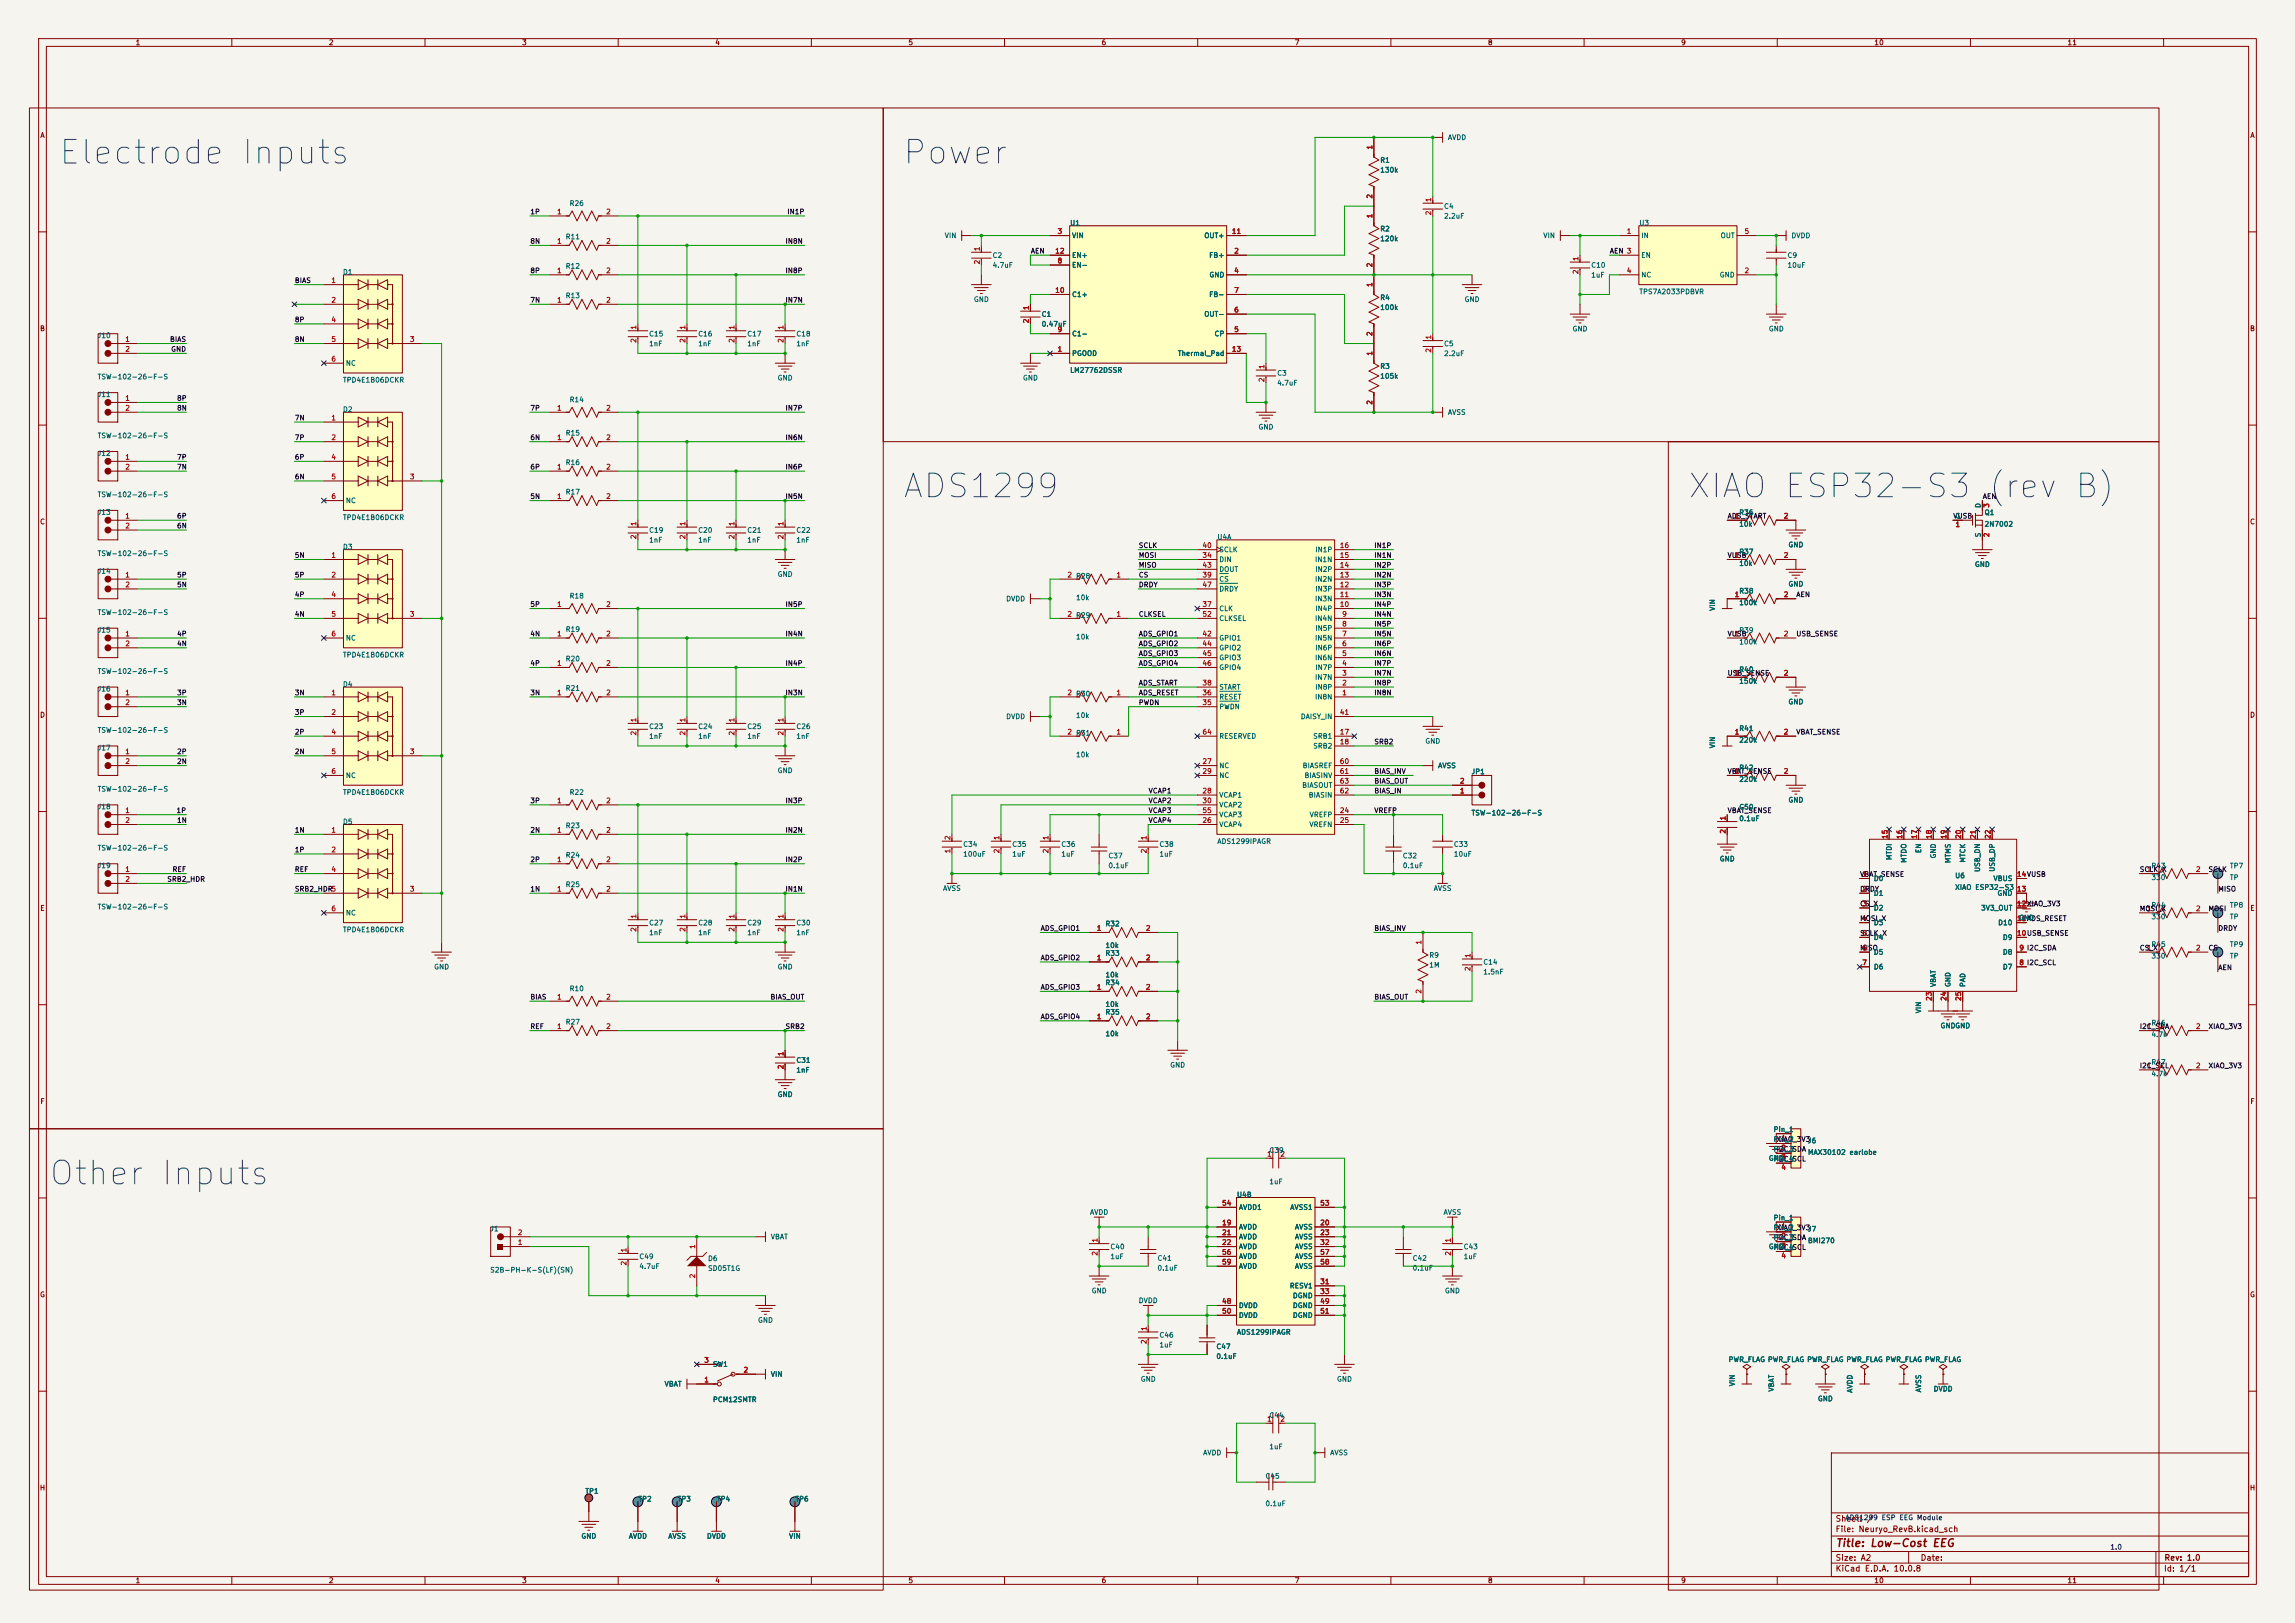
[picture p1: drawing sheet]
<svg xmlns="http://www.w3.org/2000/svg" width="594mm" height="420mm" viewBox="0 0 594 420" stroke-linecap="round" stroke-linejoin="round" font-family="sans-serif">
<defs><g id="words">
<g font-size="6.1" fill="#0000c2">
<text x="14.7" y="44">Electrode Inputs</text>
<text x="233.2" y="44">Power</text>
<text x="233.2" y="130.4">ADS1299</text>
<text x="436.4" y="130.4">XIAO ESP32-S3</text>
<text x="514.2" y="130.4">(rev B)</text>
<text x="12.2" y="308.2">Other Inputs</text>
</g>
<text font-size="2" fill="#840000" x="475" y="400.8">Title: Low-Cost EEG</text>
<g font-size="1.5" fill="#840000">
<text x="475" y="394.1">Sheet: /</text>
<text x="475" y="396.8">File: Neuryo_RevB.kicad_sch</text>
<text x="475" y="407">KiCad E.D.A. 10.0.8</text>
<text x="475" y="404.2">Size: A2</text>
<text x="497" y="404.2">Date:</text>
<text x="560" y="407">Id: 1/1</text>
<text x="560.1" y="404.2">Rev: 1.0</text>
</g>
<g font-size="1.3" fill="#840000">
<text x="35" y="12">1</text>
<text x="85" y="12">2</text>
<text x="135" y="12">3</text>
<text x="185" y="12">4</text>
<text x="235" y="12">5</text>
<text x="285" y="12">6</text>
<text x="335" y="12">7</text>
<text x="385" y="12">8</text>
<text x="435" y="12">9</text>
<text x="485" y="12">10</text>
<text x="535" y="12">11</text>
<text x="10.3" y="36">A</text>
<text x="582.3" y="36">A</text>
<text x="10.2" y="86">B</text>
<text x="582.2" y="86">B</text>
<text x="10.2" y="136">C</text>
<text x="582.2" y="136">C</text>
<text x="10.2" y="186">D</text>
<text x="582.2" y="186">D</text>
<text x="10.3" y="236">E</text>
<text x="582.3" y="236">E</text>
<text x="10.3" y="286">F</text>
<text x="582.3" y="286">F</text>
<text x="10.2" y="336">G</text>
<text x="582.2" y="336">G</text>
<text x="10.2" y="386">H</text>
<text x="582.2" y="386">H</text>
<text x="35" y="410">1</text>
<text x="85" y="410">2</text>
<text x="135" y="410">3</text>
<text x="185" y="410">4</text>
<text x="235" y="410">5</text>
<text x="285" y="410">6</text>
<text x="335" y="410">7</text>
<text x="385" y="410">8</text>
<text x="435" y="410">9</text>
<text x="485" y="410">10</text>
<text x="535" y="410">11</text>
</g>
<g font-size="1.3" fill="#a90000">
<text x="355.5" y="38.8" transform="rotate(-90 355.5 38.8)">1</text>
<text x="355.5" y="51.5" transform="rotate(-90 355.5 51.5)">2</text>
<text x="370.7" y="52.4" transform="rotate(-90 370.7 52.4)">1</text>
<text x="144" y="55.7">1</text>
<text x="156.7" y="55.7">2</text>
<text x="355.5" y="56.6" transform="rotate(-90 355.5 56.6)">1</text>
<text x="370.7" y="55.8" transform="rotate(-90 370.7 55.8)">2</text>
<text x="144" y="63.4">1</text>
<text x="156.7" y="63.4">2</text>
<text x="253.9" y="65.1" transform="rotate(-90 253.9 65.1)">1</text>
<text x="273" y="65.9">12</text>
<text x="273.6" y="60.8">3</text>
<text x="318.7" y="60.8">11</text>
<text x="319.3" y="65.9">2</text>
<text x="420.9" y="60.8">1</text>
<text x="451.4" y="60.8">5</text>
<text x="144" y="71">1</text>
<text x="156.7" y="71">2</text>
<text x="253.9" y="68.5" transform="rotate(-90 253.9 68.5)">2</text>
<text x="273.6" y="68.4">8</text>
<text x="319.3" y="71">4</text>
<text x="355.5" y="69.3" transform="rotate(-90 355.5 69.3)">2</text>
<text x="408.8" y="71.1" transform="rotate(-90 408.8 71.1)">2</text>
<text x="408.8" y="67.7" transform="rotate(-90 408.8 67.7)">1</text>
<text x="420.9" y="71">4</text>
<text x="451.4" y="71">2</text>
<text x="85.6" y="73.5">1</text>
<text x="273" y="76.1">10</text>
<text x="319.3" y="76.1">7</text>
<text x="355.5" y="74.4" transform="rotate(-90 355.5 74.4)">1</text>
<text x="85.6" y="78.6">2</text>
<text x="85.6" y="83.7">4</text>
<text x="144" y="78.6">1</text>
<text x="156.7" y="78.6">2</text>
<text x="266.6" y="83.8" transform="rotate(-90 266.6 83.8)">2</text>
<text x="266.6" y="80.4" transform="rotate(-90 266.6 80.4)">1</text>
<text x="319.3" y="81.1">6</text>
<text x="32.3" y="88.8">1</text>
<text x="85.6" y="88.8">5</text>
<text x="105.9" y="88.8">3</text>
<text x="165" y="88.9" transform="rotate(-90 165 88.9)">2</text>
<text x="165" y="85.4" transform="rotate(-90 165 85.4)">1</text>
<text x="177.7" y="88.9" transform="rotate(-90 177.7 88.9)">2</text>
<text x="177.7" y="85.4" transform="rotate(-90 177.7 85.4)">1</text>
<text x="190.4" y="88.9" transform="rotate(-90 190.4 88.9)">2</text>
<text x="190.4" y="85.4" transform="rotate(-90 190.4 85.4)">1</text>
<text x="203.1" y="88.9" transform="rotate(-90 203.1 88.9)">2</text>
<text x="203.1" y="85.4" transform="rotate(-90 203.1 85.4)">1</text>
<text x="273.6" y="86.2">9</text>
<text x="319.3" y="86.2">5</text>
<text x="355.5" y="87.1" transform="rotate(-90 355.5 87.1)">2</text>
<text x="370.7" y="88" transform="rotate(-90 370.7 88)">1</text>
<text x="32.3" y="91.3">2</text>
<text x="85.6" y="93.8">6</text>
<text x="273.6" y="91.3">1</text>
<text x="318.7" y="91.3">13</text>
<text x="327.5" y="95.6" transform="rotate(-90 327.5 95.6)">1</text>
<text x="355.5" y="92.2" transform="rotate(-90 355.5 92.2)">1</text>
<text x="370.7" y="91.4" transform="rotate(-90 370.7 91.4)">2</text>
<text x="327.5" y="99" transform="rotate(-90 327.5 99)">2</text>
<text x="32.3" y="104">1</text>
<text x="32.3" y="106.5">2</text>
<text x="144" y="106.5">1</text>
<text x="156.7" y="106.5">2</text>
<text x="355.5" y="104.9" transform="rotate(-90 355.5 104.9)">2</text>
<text x="85.6" y="109.1">1</text>
<text x="32.3" y="119.2">1</text>
<text x="85.6" y="114.2">2</text>
<text x="85.6" y="119.2">4</text>
<text x="144" y="114.2">1</text>
<text x="156.7" y="114.2">2</text>
<text x="32.3" y="121.8">2</text>
<text x="85.6" y="124.3">5</text>
<text x="105.9" y="124.3">3</text>
<text x="144" y="121.8">1</text>
<text x="156.7" y="121.8">2</text>
<text x="85.6" y="129.4">6</text>
<text x="144" y="129.4">1</text>
<text x="156.7" y="129.4">2</text>
<text x="515.1" y="131.5" transform="rotate(-90 515.1 131.5)">3</text>
<text x="32.3" y="134.5">1</text>
<text x="32.3" y="137">2</text>
<text x="165" y="136.2" transform="rotate(-90 165 136.2)">1</text>
<text x="177.7" y="136.2" transform="rotate(-90 177.7 136.2)">1</text>
<text x="190.4" y="136.2" transform="rotate(-90 190.4 136.2)">1</text>
<text x="203.1" y="136.2" transform="rotate(-90 203.1 136.2)">1</text>
<text x="448.8" y="134.5">1</text>
<text x="461.5" y="134.5">2</text>
<text x="506" y="136.7">1</text>
<text x="165" y="139.7" transform="rotate(-90 165 139.7)">2</text>
<text x="177.7" y="139.7" transform="rotate(-90 177.7 139.7)">2</text>
<text x="190.4" y="139.7" transform="rotate(-90 190.4 139.7)">2</text>
<text x="203.1" y="139.7" transform="rotate(-90 203.1 139.7)">2</text>
<text x="311.1" y="142.1">40</text>
<text x="346.6" y="142.1">16</text>
<text x="515.1" y="139.2" transform="rotate(-90 515.1 139.2)">2</text>
<text x="32.3" y="149.7">1</text>
<text x="85.6" y="144.6">1</text>
<text x="85.6" y="149.7">2</text>
<text x="276.1" y="149.7">2 R28</text>
<text x="288.8" y="149.7">1</text>
<text x="311.1" y="144.6">34</text>
<text x="311.1" y="149.7">39</text>
<text x="311.1" y="147.2">43</text>
<text x="346.6" y="149.7">13</text>
<text x="346.6" y="147.2">14</text>
<text x="346.6" y="144.6">15</text>
<text x="448.8" y="144.6">1</text>
<text x="461.5" y="144.6">2</text>
<text x="32.3" y="152.3">2</text>
<text x="85.6" y="154.8">4</text>
<text x="311.1" y="152.3">47</text>
<text x="346.6" y="154.8">11</text>
<text x="346.6" y="152.3">12</text>
<text x="448.8" y="154.8">1</text>
<text x="461.5" y="154.8">2</text>
<text x="85.6" y="159.9">5</text>
<text x="105.9" y="159.9">3</text>
<text x="144" y="157.3">1</text>
<text x="156.7" y="157.3">2</text>
<text x="276.1" y="159.9">2 R29</text>
<text x="288.8" y="159.9">1</text>
<text x="311.1" y="157.3">37</text>
<text x="311.1" y="159.9">52</text>
<text x="346.6" y="157.3">10</text>
<text x="347.2" y="159.9">9</text>
<text x="32.3" y="165">1</text>
<text x="32.3" y="167.5">2</text>
<text x="85.6" y="165">6</text>
<text x="144" y="165">1</text>
<text x="156.7" y="165">2</text>
<text x="311.1" y="165">42</text>
<text x="311.1" y="167.5">44</text>
<text x="347.2" y="167.5">6</text>
<text x="347.2" y="165">7</text>
<text x="347.2" y="162.4">8</text>
<text x="448.8" y="165">1</text>
<text x="461.5" y="165">2</text>
<text x="144" y="172.6">1</text>
<text x="156.7" y="172.6">2</text>
<text x="311.1" y="170">45</text>
<text x="311.1" y="172.6">46</text>
<text x="347.2" y="172.6">4</text>
<text x="347.2" y="170">5</text>
<text x="311.1" y="177.7">38</text>
<text x="347.2" y="177.7">2</text>
<text x="347.2" y="175.1">3</text>
<text x="448.8" y="175.1">1</text>
<text x="461.5" y="175.1">2</text>
<text x="32.3" y="180.2">1</text>
<text x="32.3" y="182.7">2</text>
<text x="85.6" y="180.2">1</text>
<text x="85.6" y="185.3">2</text>
<text x="144" y="180.2">1</text>
<text x="156.7" y="180.2">2</text>
<text x="276.1" y="180.2">2 R30</text>
<text x="288.8" y="180.2">1</text>
<text x="311.1" y="182.7">35</text>
<text x="311.1" y="180.2">36</text>
<text x="346.6" y="185.3">41</text>
<text x="347.2" y="180.2">1</text>
<text x="85.6" y="190.4">4</text>
<text x="165" y="190.5" transform="rotate(-90 165 190.5)">2</text>
<text x="165" y="187" transform="rotate(-90 165 187)">1</text>
<text x="177.7" y="190.5" transform="rotate(-90 177.7 190.5)">2</text>
<text x="177.7" y="187" transform="rotate(-90 177.7 187)">1</text>
<text x="190.4" y="190.5" transform="rotate(-90 190.4 190.5)">2</text>
<text x="190.4" y="187" transform="rotate(-90 190.4 187)">1</text>
<text x="203.1" y="190.5" transform="rotate(-90 203.1 190.5)">2</text>
<text x="203.1" y="187" transform="rotate(-90 203.1 187)">1</text>
<text x="276.1" y="190.4">2 R31</text>
<text x="288.8" y="190.4">1</text>
<text x="311.1" y="190.4">64</text>
<text x="346.6" y="190.4">17</text>
<text x="448.8" y="190.4">1</text>
<text x="461.5" y="190.4">2</text>
<text x="32.3" y="195.4">1</text>
<text x="32.3" y="198">2</text>
<text x="85.6" y="195.4">5</text>
<text x="105.9" y="195.4">3</text>
<text x="311.1" y="198">27</text>
<text x="346.6" y="192.9">18</text>
<text x="346.6" y="198">60</text>
<text x="85.6" y="200.5">6</text>
<text x="311.1" y="200.5">29</text>
<text x="346.6" y="200.5">61</text>
<text x="346.6" y="203.1">63</text>
<text x="377.7" y="203.1">2</text>
<text x="448.8" y="200.5">1</text>
<text x="461.5" y="200.5">2</text>
<text x="144" y="208.1">1</text>
<text x="156.7" y="208.1">2</text>
<text x="311.1" y="205.6">28</text>
<text x="311.1" y="208.1">30</text>
<text x="346.6" y="205.6">62</text>
<text x="377.7" y="205.6">1</text>
<text x="32.3" y="210.7">1</text>
<text x="32.3" y="213.2">2</text>
<text x="85.6" y="215.8">1</text>
<text x="144" y="215.8">1</text>
<text x="156.7" y="215.8">2</text>
<text x="311.1" y="213.2">26</text>
<text x="311.1" y="210.7">55</text>
<text x="346.6" y="210.7">24</text>
<text x="346.6" y="213.2">25</text>
<text x="446.9" y="215.9" transform="rotate(-90 446.9 215.9)">2</text>
<text x="446.9" y="212.4" transform="rotate(-90 446.9 212.4)">1</text>
<text x="85.6" y="220.8">2</text>
<text x="246.2" y="220.9" transform="rotate(-90 246.2 220.9)">1</text>
<text x="246.2" y="217.5" transform="rotate(-90 246.2 217.5)">2</text>
<text x="258.9" y="220.9" transform="rotate(-90 258.9 220.9)">2</text>
<text x="258.9" y="217.5" transform="rotate(-90 258.9 217.5)">1</text>
<text x="271.6" y="220.9" transform="rotate(-90 271.6 220.9)">2</text>
<text x="271.6" y="217.5" transform="rotate(-90 271.6 217.5)">1</text>
<text x="297" y="220.9" transform="rotate(-90 297 220.9)">2</text>
<text x="297" y="217.5" transform="rotate(-90 297 217.5)">1</text>
<text x="488.8" y="217.2" transform="rotate(-90 488.8 217.2)">15</text>
<text x="492.6" y="217.2" transform="rotate(-90 492.6 217.2)">16</text>
<text x="496.4" y="217.2" transform="rotate(-90 496.4 217.2)">17</text>
<text x="500.2" y="217.2" transform="rotate(-90 500.2 217.2)">18</text>
<text x="504.1" y="217.2" transform="rotate(-90 504.1 217.2)">19</text>
<text x="507.9" y="217.2" transform="rotate(-90 507.9 217.2)">20</text>
<text x="511.7" y="217.2" transform="rotate(-90 511.7 217.2)">21</text>
<text x="515.5" y="217.2" transform="rotate(-90 515.5 217.2)">22</text>
<text x="32.3" y="225.9">1</text>
<text x="85.6" y="225.9">4</text>
<text x="144" y="223.4">1</text>
<text x="156.7" y="223.4">2</text>
<text x="481.9" y="227.2">1</text>
<text x="521.9" y="227.2">14VUSB</text>
<text x="521.9" y="227.2">14</text>
<text x="555.5" y="225.9">1</text>
<text x="568.2" y="225.9">2</text>
<text x="32.3" y="228.5">2</text>
<text x="105.9" y="231">3</text>
<text x="144" y="231">1</text>
<text x="156.7" y="231">2</text>
<text x="481.9" y="231">2</text>
<text x="521.9" y="231">13</text>
<text x="85.6" y="236.1">6</text>
<text x="165" y="237.8" transform="rotate(-90 165 237.8)">1</text>
<text x="177.7" y="237.8" transform="rotate(-90 177.7 237.8)">1</text>
<text x="190.4" y="237.8" transform="rotate(-90 190.4 237.8)">1</text>
<text x="203.1" y="237.8" transform="rotate(-90 203.1 237.8)">1</text>
<text x="481.9" y="234.8">3</text>
<text x="481.9" y="238.6">4</text>
<text x="521.9" y="238.6">11ADS_RESET</text>
<text x="521.9" y="234.8">12XIAO_3V3</text>
<text x="521.9" y="238.6">11</text>
<text x="521.9" y="234.8">12</text>
<text x="555.5" y="236.1">1</text>
<text x="568.2" y="236.1">2</text>
<text x="165" y="241.3" transform="rotate(-90 165 241.3)">2</text>
<text x="177.7" y="241.3" transform="rotate(-90 177.7 241.3)">2</text>
<text x="190.4" y="241.3" transform="rotate(-90 190.4 241.3)">2</text>
<text x="203.1" y="241.3" transform="rotate(-90 203.1 241.3)">2</text>
<text x="283.7" y="241.2">1</text>
<text x="296.4" y="241.2">2</text>
<text x="368.2" y="244.6" transform="rotate(-90 368.2 244.6)">1</text>
<text x="481.9" y="242.4">5</text>
<text x="521.9" y="242.4">10USB_SENSE</text>
<text x="521.9" y="242.4">10</text>
<text x="283.7" y="248.8">1</text>
<text x="296.4" y="248.8">2</text>
<text x="380.9" y="251.4" transform="rotate(-90 380.9 251.4)">2</text>
<text x="380.9" y="248" transform="rotate(-90 380.9 248)">1</text>
<text x="481.9" y="246.2">6</text>
<text x="481.9" y="250.1">7</text>
<text x="522.5" y="250.1">8 I2C_SCL</text>
<text x="522.5" y="246.2">9 I2C_SDA</text>
<text x="522.5" y="250.1">8</text>
<text x="522.5" y="246.2">9</text>
<text x="555.5" y="246.2">1</text>
<text x="568.2" y="246.2">2</text>
<text x="283.7" y="256.4">1</text>
<text x="296.4" y="256.4">2</text>
<text x="368.2" y="257.3" transform="rotate(-90 368.2 257.3)">2</text>
<text x="144" y="258.9">1</text>
<text x="156.7" y="258.9">2</text>
<text x="500.2" y="259.1" transform="rotate(-90 500.2 259.1)">23</text>
<text x="504.1" y="259.1" transform="rotate(-90 504.1 259.1)">24</text>
<text x="507.9" y="259.1" transform="rotate(-90 507.9 259.1)">25</text>
<text x="144" y="266.6">1</text>
<text x="156.7" y="266.6">2</text>
<text x="283.7" y="264">1</text>
<text x="296.4" y="264">2</text>
<text x="555.5" y="266.6">1</text>
<text x="568.2" y="266.6">2</text>
<text x="203.1" y="273.4" transform="rotate(-90 203.1 273.4)">1</text>
<text x="203.1" y="276.8" transform="rotate(-90 203.1 276.8)">2</text>
<text x="555.5" y="276.7">1</text>
<text x="568.2" y="276.7">2</text>
<text x="327.8" y="299.6">1</text>
<text x="331.2" y="299.6">2</text>
<text x="460.9" y="295.4">1</text>
<text x="460.9" y="298">2</text>
<text x="460.9" y="300.5">3</text>
<text x="460.9" y="303.1">4</text>
<text x="316.2" y="317.4">19</text>
<text x="316.2" y="312.3">54</text>
<text x="341.6" y="317.4">20</text>
<text x="341.6" y="312.3">53</text>
<text x="133.9" y="322.4">1</text>
<text x="133.9" y="319.9">2</text>
<text x="180.2" y="323.3" transform="rotate(-90 180.2 323.3)">1</text>
<text x="284.3" y="321.7" transform="rotate(-90 284.3 321.7)">1</text>
<text x="316.2" y="319.9">21</text>
<text x="316.2" y="322.4">22</text>
<text x="341.6" y="319.9">23</text>
<text x="341.6" y="322.4">32</text>
<text x="375.8" y="321.7" transform="rotate(-90 375.8 321.7)">1</text>
<text x="460.9" y="318.3">1</text>
<text x="460.9" y="320.8">2</text>
<text x="460.9" y="323.4">3</text>
<text x="162.4" y="327.6" transform="rotate(-90 162.4 327.6)">2</text>
<text x="162.4" y="324.2" transform="rotate(-90 162.4 324.2)">1</text>
<text x="284.3" y="325.1" transform="rotate(-90 284.3 325.1)">2</text>
<text x="316.2" y="325">56</text>
<text x="316.2" y="327.5">59</text>
<text x="341.6" y="325">57</text>
<text x="341.6" y="327.5">58</text>
<text x="375.8" y="325.1" transform="rotate(-90 375.8 325.1)">2</text>
<text x="460.9" y="325.9">4</text>
<text x="180.2" y="330.9" transform="rotate(-90 180.2 330.9)">2</text>
<text x="341.6" y="332.6">31</text>
<text x="341.6" y="335.1">33</text>
<text x="316.2" y="337.7">48</text>
<text x="316.2" y="340.2">50</text>
<text x="341.6" y="337.7">49</text>
<text x="341.6" y="340.2">51</text>
<text x="297" y="347.9" transform="rotate(-90 297 347.9)">2</text>
<text x="297" y="344.5" transform="rotate(-90 297 344.5)">1</text>
<text x="182.1" y="352.9">3</text>
<text x="182.1" y="358">1</text>
<text x="192.3" y="355.5">2</text>
<text x="327.8" y="368.2">1</text>
<text x="331.2" y="368.2">2</text>
</g>
<g font-size="1.3" fill="#006464">
<text x="374.6" y="36.5">AVDD</text>
<text x="357.1" y="42.4">R1</text>
<text x="357.1" y="44.9">130k</text>
<text x="147.3" y="53.6">R26</text>
<text x="276.8" y="58.7">U1</text>
<text x="373.6" y="54.3">C4</text>
<text x="373.6" y="56.9">2.2uF</text>
<text x="424.2" y="58.7">U3</text>
<text x="146.3" y="62.2">R11</text>
<text x="244.4" y="61.9">VIN</text>
<text x="277.3" y="61.9">VIN</text>
<text x="311.6" y="61.9">OUT+</text>
<text x="357.1" y="60.2">R2</text>
<text x="357.1" y="62.7">120k</text>
<text x="399.3" y="61.9">VIN</text>
<text x="424.7" y="61.9">IN</text>
<text x="445.2" y="61.9">OUT</text>
<text x="463.5" y="61.9">DVDD</text>
<text x="88.6" y="71.4">D1</text>
<text x="146.3" y="69.8">R12</text>
<text x="256.8" y="67">C2</text>
<text x="256.8" y="69.6">4.7uF</text>
<text x="277.3" y="69.5">EN-</text>
<text x="277.3" y="67">EN+</text>
<text x="312.8" y="67">FB+</text>
<text x="411.7" y="69.6">C10</text>
<text x="424.7" y="67">EN</text>
<text x="462.5" y="67">C9</text>
<text x="462.5" y="69.6">10uF</text>
<text x="146.3" y="77.5">R13</text>
<text x="277.3" y="77.2">C1+</text>
<text x="312.8" y="77.2">FB-</text>
<text x="312.9" y="72.1">GND</text>
<text x="357.1" y="78">R4</text>
<text x="411.7" y="72.1">1uF</text>
<text x="424.2" y="76.4">TPS7A2033PDBVR</text>
<text x="424.7" y="72.1">NC</text>
<text x="445" y="72.1">GND</text>
<text x="251.9" y="78.4">GND</text>
<text x="269.5" y="82.3">C1</text>
<text x="311.6" y="82.2">OUT-</text>
<text x="357.1" y="80.5">100k</text>
<text x="378.9" y="78.4">GND</text>
<text x="25.1" y="87.8">J10</text>
<text x="167.9" y="87.4">C15</text>
<text x="167.9" y="89.9">1nF</text>
<text x="180.6" y="87.4">C16</text>
<text x="180.6" y="89.9">1nF</text>
<text x="193.3" y="87.4">C17</text>
<text x="193.3" y="89.9">1nF</text>
<text x="206" y="87.4">C18</text>
<text x="206" y="89.9">1nF</text>
<text x="269.5" y="84.8">0.47uF</text>
<text x="277.3" y="87.3">C1-</text>
<text x="314.2" y="87.3">CP</text>
<text x="373.6" y="89.9">C5</text>
<text x="406.9" y="86.1">GND</text>
<text x="457.7" y="86.1">GND</text>
<text x="89.4" y="94.9">NC</text>
<text x="277.3" y="92.4">PGOOD</text>
<text x="304.7" y="92.4">Thermal_Pad</text>
<text x="357.1" y="95.7">R3</text>
<text x="373.6" y="92.4">2.2uF</text>
<text x="25.1" y="98.5">TSW-102-26-F-S</text>
<text x="88.6" y="99.3">TPD4E1B06DCKR</text>
<text x="201.1" y="98.8">GND</text>
<text x="264.6" y="98.8">GND</text>
<text x="276.8" y="96.8">LM27762DSSR</text>
<text x="330.4" y="97.5">C3</text>
<text x="330.4" y="100.1">4.7uF</text>
<text x="357.1" y="98.3">105k</text>
<text x="25.1" y="103">J11</text>
<text x="88.6" y="106.9">D2</text>
<text x="147.3" y="104.4">R14</text>
<text x="374.6" y="107.6">AVSS</text>
<text x="25.1" y="113.7">TSW-102-26-F-S</text>
<text x="146.3" y="113">R15</text>
<text x="325.6" y="111.5">GND</text>
<text x="25.1" y="118.3">J12</text>
<text x="146.3" y="120.6">R16</text>
<text x="25.1" y="128.9">TSW-102-26-F-S</text>
<text x="89.4" y="130.5">NC</text>
<text x="146.3" y="128.3">R17</text>
<text x="512.9" y="131.6" transform="rotate(-90 512.9 131.6)">D</text>
<text x="25.1" y="133.5">J13</text>
<text x="88.6" y="134.9">TPD4E1B06DCKR</text>
<text x="450" y="133.6">R36</text>
<text x="450" y="136.6">10k</text>
<text x="506" y="134.5">G</text>
<text x="513.5" y="133.6">Q1</text>
<text x="513.5" y="136.6">2N7002</text>
<text x="88.6" y="142.5">D3</text>
<text x="167.9" y="138.2">C19</text>
<text x="167.9" y="140.7">1nF</text>
<text x="180.6" y="138.2">C20</text>
<text x="180.6" y="140.7">1nF</text>
<text x="193.3" y="138.2">C21</text>
<text x="193.3" y="140.7">1nF</text>
<text x="206" y="138.2">C22</text>
<text x="206" y="140.7">1nF</text>
<text x="314.9" y="139.9">U4A</text>
<text x="315.4" y="143.2">SCLK</text>
<text x="340.3" y="143.2">IN1P</text>
<text x="450" y="143.7">R37</text>
<text x="462.8" y="141.9">GND</text>
<text x="512.9" y="139.2" transform="rotate(-90 512.9 139.2)">S</text>
<text x="25.1" y="148.8">J14</text>
<text x="25.1" y="144.2">TSW-102-26-F-S</text>
<text x="201.1" y="149.6">GND</text>
<text x="315.4" y="145.7">DIN</text>
<text x="315.4" y="148.3">DOUT</text>
<text x="340.2" y="145.7">IN1N</text>
<text x="340.3" y="148.3">IN2P</text>
<text x="450" y="146.7">10k</text>
<text x="511" y="147">GND</text>
<text x="147.3" y="155.2">R18</text>
<text x="260.3" y="155.9">DVDD</text>
<text x="278.4" y="155.6">10k</text>
<text x="315.4" y="150.8">CS</text>
<text x="315.4" y="153.4">DRDY</text>
<text x="340.2" y="155.9">IN3N</text>
<text x="340.2" y="150.8">IN2N</text>
<text x="340.3" y="153.4">IN3P</text>
<text x="450" y="153.9">R38</text>
<text x="462.8" y="152.1">GND</text>
<text x="25.1" y="159.4">TSW-102-26-F-S</text>
<text x="315.4" y="158.4">CLK</text>
<text x="315.4" y="161">CLKSEL</text>
<text x="340.2" y="161">IN4N</text>
<text x="340.3" y="158.4">IN4P</text>
<text x="444.2" y="158.2" transform="rotate(-90 444.2 158.2)">VIN</text>
<text x="450" y="156.9">100k</text>
<text x="25.1" y="164">J15</text>
<text x="89.4" y="166.1">NC</text>
<text x="146.3" y="163.8">R19</text>
<text x="278.4" y="165.8">10k</text>
<text x="315.4" y="166.1">GPIO1</text>
<text x="340.2" y="166.1">IN5N</text>
<text x="340.3" y="163.5">IN5P</text>
<text x="450" y="164.1">R39</text>
<text x="450" y="167.1">100k</text>
<text x="88.6" y="170.4">TPD4E1B06DCKR</text>
<text x="146.3" y="171.4">R20</text>
<text x="315.4" y="168.6">GPIO2</text>
<text x="315.4" y="171.1">GPIO3</text>
<text x="315.4" y="173.7">GPIO4</text>
<text x="340.2" y="171.1">IN6N</text>
<text x="340.3" y="173.7">IN7P</text>
<text x="340.3" y="168.6">IN6P</text>
<text x="25.1" y="174.7">TSW-102-26-F-S</text>
<text x="25.1" y="179.2">J16</text>
<text x="88.6" y="178">D4</text>
<text x="146.3" y="179.1">R21</text>
<text x="315.4" y="178.8">START</text>
<text x="340.2" y="176.2">IN7N</text>
<text x="340.3" y="178.8">IN8P</text>
<text x="450" y="174.2">R40</text>
<text x="450" y="177.2">150k</text>
<text x="315.4" y="183.8">PWDN</text>
<text x="315.4" y="181.3">RESET</text>
<text x="340.2" y="181.3">IN8N</text>
<text x="462.8" y="182.6">GND</text>
<text x="25.1" y="189.9">TSW-102-26-F-S</text>
<text x="167.9" y="189">C23</text>
<text x="167.9" y="191.5">1nF</text>
<text x="180.6" y="189">C24</text>
<text x="180.6" y="191.5">1nF</text>
<text x="193.3" y="189">C25</text>
<text x="193.3" y="191.5">1nF</text>
<text x="206" y="189">C26</text>
<text x="206" y="191.5">1nF</text>
<text x="260.3" y="186.4">DVDD</text>
<text x="278.4" y="186.1">10k</text>
<text x="315.4" y="191.5">RESERVED</text>
<text x="336.5" y="186.4">DAISY_IN</text>
<text x="339.7" y="191.5">SRB1</text>
<text x="450" y="189.5">R41</text>
<text x="25.1" y="194.5">J17</text>
<text x="278.4" y="196.3">10k</text>
<text x="339.7" y="194">SRB2</text>
<text x="368.8" y="192.7">GND</text>
<text x="444.2" y="193.8" transform="rotate(-90 444.2 193.8)">VIN</text>
<text x="450" y="192.5">220k</text>
<text x="89.4" y="201.6">NC</text>
<text x="201.1" y="200.4">GND</text>
<text x="315.4" y="199.1">NC</text>
<text x="315.4" y="201.6">NC</text>
<text x="337" y="199.1">BIASREF</text>
<text x="337.5" y="201.6">BIASINV</text>
<text x="372.1" y="199.1">AVSS</text>
<text x="380.7" y="200.6">JP1</text>
<text x="450" y="199.6">R42</text>
<text x="450" y="202.6">220k</text>
<text x="25.1" y="205.1">TSW-102-26-F-S</text>
<text x="25.1" y="209.7">J18</text>
<text x="88.6" y="206">TPD4E1B06DCKR</text>
<text x="147.3" y="206">R22</text>
<text x="315.4" y="206.7">VCAP1</text>
<text x="315.4" y="209.2">VCAP2</text>
<text x="336.9" y="204.2">BIASOUT</text>
<text x="338.6" y="206.7">BIASIN</text>
<text x="450" y="209.8">C50</text>
<text x="462.8" y="208">GND</text>
<text x="88.6" y="213.6">D5</text>
<text x="146.3" y="214.6">R23</text>
<text x="315.4" y="214.3">VCAP4</text>
<text x="315.4" y="211.8">VCAP3</text>
<text x="338.8" y="214.3">VREFN</text>
<text x="338.8" y="211.8">VREFP</text>
<text x="380.7" y="211.3">TSW-102-26-F-S</text>
<text x="450" y="212.8">0.1uF</text>
<text x="25.1" y="220.4">TSW-102-26-F-S</text>
<text x="249.2" y="219.4">C34</text>
<text x="249.2" y="222">100uF</text>
<text x="261.9" y="219.4">C35</text>
<text x="261.9" y="222">1uF</text>
<text x="274.6" y="219.4">C36</text>
<text x="274.6" y="222">1uF</text>
<text x="300" y="219.4">C38</text>
<text x="300" y="222">1uF</text>
<text x="314.9" y="218.7">ADS1299IPAGR</text>
<text x="376.2" y="219.4">C33</text>
<text x="376.2" y="222">10uF</text>
<text x="497.5" y="220.9" transform="rotate(-90 497.5 220.9)">EN</text>
<text x="25.1" y="225">J19</text>
<text x="146.3" y="222.2">R24</text>
<text x="286.8" y="222.4">C37</text>
<text x="286.8" y="225">0.1uF</text>
<text x="363" y="222.4">C32</text>
<text x="363" y="225">0.1uF</text>
<text x="445" y="223.2">GND</text>
<text x="489.9" y="222.7" transform="rotate(-90 489.9 222.7)">MTDI</text>
<text x="493.7" y="223.4" transform="rotate(-90 493.7 223.4)">MTDO</text>
<text x="501.3" y="222.3" transform="rotate(-90 501.3 222.3)">GND</text>
<text x="505.2" y="223.5" transform="rotate(-90 505.2 223.5)">MTMS</text>
<text x="505.9" y="227.6">U6</text>
<text x="509" y="223.4" transform="rotate(-90 509 223.4)">MTCK</text>
<text x="512.8" y="225.8" transform="rotate(-90 512.8 225.8)">USB_DN</text>
<text x="516.6" y="225.7" transform="rotate(-90 516.6 225.7)">USB_DP</text>
<text x="556.7" y="225">R43</text>
<text x="577" y="225">TP7</text>
<text x="146.3" y="229.9">R25</text>
<text x="244" y="230.8">AVSS</text>
<text x="371" y="230.8">AVSS</text>
<text x="484.9" y="228.3">D0</text>
<text x="484.9" y="232.1">D1</text>
<text x="505.9" y="230.6">XIAO ESP32-S3</text>
<text x="515.8" y="228.3">VBUS</text>
<text x="516.9" y="232.1">GND</text>
<text x="556.7" y="228">330</text>
<text x="577" y="228">TP</text>
<text x="25.1" y="235.6">TSW-102-26-F-S</text>
<text x="89.4" y="237.2">NC</text>
<text x="167.9" y="239.8">C27</text>
<text x="180.6" y="239.8">C28</text>
<text x="193.3" y="239.8">C29</text>
<text x="206" y="239.8">C30</text>
<text x="484.9" y="235.9">D2</text>
<text x="484.9" y="239.7">D3</text>
<text x="512.6" y="235.9">3V3_OUT</text>
<text x="517" y="239.7">D10</text>
<text x="522.4" y="238.5">GND</text>
<text x="556.7" y="235.2">R44</text>
<text x="556.7" y="238.2">330</text>
<text x="577" y="235.2">TP8</text>
<text x="577" y="238.2">TP</text>
<text x="88.6" y="241.5">TPD4E1B06DCKR</text>
<text x="167.9" y="242.3">1nF</text>
<text x="180.6" y="242.3">1nF</text>
<text x="193.3" y="242.3">1nF</text>
<text x="206" y="242.3">1nF</text>
<text x="286" y="240">R32</text>
<text x="286" y="245.6">10k</text>
<text x="484.9" y="243.5">D4</text>
<text x="518.2" y="243.5">D9</text>
<text x="556.7" y="245.3">R45</text>
<text x="577" y="245.3">TP9</text>
<text x="112.2" y="251.2">GND</text>
<text x="201.1" y="251.2">GND</text>
<text x="286" y="247.6">R33</text>
<text x="369.8" y="248.1">R9</text>
<text x="369.8" y="250.7">1M</text>
<text x="383.8" y="249.9">C14</text>
<text x="484.9" y="247.3">D5</text>
<text x="484.9" y="251.2">D6</text>
<text x="518.2" y="251.2">D7</text>
<text x="518.2" y="247.3">D8</text>
<text x="556.7" y="248.3">330</text>
<text x="577" y="248.3">TP</text>
<text x="147.3" y="256.8">R10</text>
<text x="286" y="255.3">R34</text>
<text x="286" y="253.2">10k</text>
<text x="383.8" y="252.5">1.5nF</text>
<text x="501.3" y="255.6" transform="rotate(-90 501.3 255.6)">VBAT</text>
<text x="505.2" y="255.6" transform="rotate(-90 505.2 255.6)">GND</text>
<text x="509" y="255.6" transform="rotate(-90 509 255.6)">PAD</text>
<text x="286" y="260.8">10k</text>
<text x="286" y="262.9">R35</text>
<text x="497.5" y="262.3" transform="rotate(-90 497.5 262.3)">VIN</text>
<text x="146.3" y="265.4">R27</text>
<text x="286" y="268.5">10k</text>
<text x="502.1" y="266.4">GNDGND</text>
<text x="556.7" y="265.7">R46</text>
<text x="556.7" y="268.7">4.7k</text>
<text x="206" y="275.3">C31</text>
<text x="556.7" y="275.8">R47</text>
<text x="206" y="277.9">1nF</text>
<text x="302.7" y="276.6">GND</text>
<text x="556.7" y="278.8">4.7k</text>
<text x="201.1" y="284.2">GND</text>
<text x="458.9" y="293.2">Pin_1</text>
<text x="328.4" y="298.6">C39</text>
<text x="458.9" y="295.8">Pin_2</text>
<text x="458.9" y="298.3">Pin_3</text>
<text x="467.8" y="296.1">J6</text>
<text x="467.8" y="299.1">MAX30102 earlobe</text>
<text x="457.7" y="300.7">GND</text>
<text x="458.9" y="300.9">Pin_4</text>
<text x="320" y="310.1">U4B</text>
<text x="328.4" y="306.7">1uF</text>
<text x="282" y="314.7">AVDD</text>
<text x="320.5" y="313.4">AVDD1</text>
<text x="333.8" y="313.4">AVSS1</text>
<text x="373.5" y="314.7">AVSS</text>
<text x="458.9" y="316.1">Pin_1</text>
<text x="126.7" y="318.9">J1</text>
<text x="199.4" y="321">VBAT</text>
<text x="287.3" y="323.6">C40</text>
<text x="320.5" y="318.5">AVDD</text>
<text x="320.5" y="321">AVDD</text>
<text x="320.5" y="323.5">AVDD</text>
<text x="335" y="318.5">AVSS</text>
<text x="335" y="321">AVSS</text>
<text x="335" y="323.5">AVSS</text>
<text x="378.7" y="323.6">C43</text>
<text x="457.7" y="323.5">GND</text>
<text x="458.9" y="318.6">Pin_2</text>
<text x="458.9" y="321.2">Pin_3</text>
<text x="458.9" y="323.7">Pin_4</text>
<text x="467.8" y="319">J7</text>
<text x="467.8" y="322">BMI270</text>
<text x="126.7" y="329.6">S2B-PH-K-S(LF)(SN)</text>
<text x="165.3" y="326.1">C49</text>
<text x="165.3" y="328.7">4.7uF</text>
<text x="183.1" y="326.6">D6</text>
<text x="183.1" y="329.2">SD05T1G</text>
<text x="287.3" y="326.1">1uF</text>
<text x="299.5" y="326.6">C41</text>
<text x="299.5" y="329.1">0.1uF</text>
<text x="320.5" y="326.1">AVDD</text>
<text x="320.5" y="328.6">AVDD</text>
<text x="335" y="326.1">AVSS</text>
<text x="335" y="328.6">AVSS</text>
<text x="365.5" y="326.6">C42</text>
<text x="365.5" y="329.1">0.1uF</text>
<text x="378.7" y="326.1">1uF</text>
<text x="282.4" y="335">GND</text>
<text x="333.7" y="333.7">RESV1</text>
<text x="373.9" y="335">GND</text>
<text x="294.6" y="337.5">DVDD</text>
<text x="320.5" y="338.8">DVDD</text>
<text x="320.5" y="341.3">DVDD</text>
<text x="334.5" y="336.2">DGND</text>
<text x="334.5" y="338.8">DGND</text>
<text x="334.5" y="341.3">DGND</text>
<text x="196.1" y="342.6">GND</text>
<text x="300" y="346.4">C46</text>
<text x="320" y="345.7">ADS1299IPAGR</text>
<text x="184.4" y="354">SW1</text>
<text x="300" y="349">1uF</text>
<text x="314.7" y="349.4">C47</text>
<text x="314.7" y="352">0.1uF</text>
<text x="447.3" y="352.8">PWR_FLAG PWR_FLAG PWR_FLAG PWR_FLAG PWR_FLAG PWR_FLAG</text>
<text x="171.9" y="359.1">VBAT</text>
<text x="199.4" y="356.6">VIN</text>
<text x="295.1" y="357.8">GND</text>
<text x="345.9" y="357.8">GND</text>
<text x="449.3" y="358.9" transform="rotate(-90 449.3 358.9)">VIN</text>
<text x="184.4" y="363.1">PCM12SMTR</text>
<text x="459.4" y="360.3" transform="rotate(-90 459.4 360.3)">VBAT</text>
<text x="470.4" y="362.9">GND</text>
<text x="479.8" y="360.6" transform="rotate(-90 479.8 360.6)">AVDD</text>
<text x="497.5" y="360.4" transform="rotate(-90 497.5 360.4)">AVSS</text>
<text x="500.3" y="360.4">DVDD</text>
<text x="328.4" y="367.2">C44</text>
<text x="311.3" y="376.9">AVDD</text>
<text x="328.4" y="375.3">1uF</text>
<text x="344.2" y="376.9">AVSS</text>
<text x="327.4" y="382.9">C45</text>
<text x="151.4" y="386.8">TP1</text>
<text x="165.1" y="388.9">TP2</text>
<text x="175.2" y="388.9">TP3</text>
<text x="185.4" y="388.9">TP4</text>
<text x="205.7" y="388.9">TP6</text>
<text x="327.4" y="390.1">0.1uF</text>
<text x="150.3" y="398.5">GND</text>
<text x="162.6" y="398.5">AVDD</text>
<text x="172.8" y="398.5">AVSS</text>
<text x="182.8" y="398.5">DVDD</text>
<text x="204.1" y="398.5">VIN</text>
</g>
<g font-size="1.3" fill="#0f0f0f">
<text x="137.1" y="55.8">1P</text>
<text x="203.6" y="55.8">IN1P</text>
<text x="137.1" y="63.4">8N</text>
<text x="203.2" y="63.4">IN8N</text>
<text x="266.7" y="65.9">AEN</text>
<text x="416.5" y="65.9">AEN 3</text>
<text x="137.1" y="71">8P</text>
<text x="203.2" y="71">IN8P</text>
<text x="76.2" y="73.5">BIAS</text>
<text x="76.2" y="83.7">8P</text>
<text x="137.1" y="78.6">7N</text>
<text x="203.2" y="78.6">IN7N</text>
<text x="43.9" y="88.8">BIAS</text>
<text x="76.2" y="88.8">8N</text>
<text x="44.2" y="91.3">GND</text>
<text x="45.7" y="104">8P</text>
<text x="45.7" y="106.6">8N</text>
<text x="137.1" y="106.6">7P</text>
<text x="203.2" y="106.6">IN7P</text>
<text x="76.2" y="109.1">7N</text>
<text x="45.7" y="119.3">7P</text>
<text x="76.2" y="114.2">7P</text>
<text x="76.2" y="119.3">6P</text>
<text x="137.1" y="114.2">6N</text>
<text x="203.2" y="114.2">IN6N</text>
<text x="45.7" y="121.8">7N</text>
<text x="76.2" y="124.3">6N</text>
<text x="137.1" y="121.8">6P</text>
<text x="203.2" y="121.8">IN6P</text>
<text x="137.1" y="129.4">5N</text>
<text x="203.2" y="129.4">IN5N</text>
<text x="513.1" y="129.4">AEN</text>
<text x="45.7" y="134.5">6P</text>
<text x="45.7" y="137">6N</text>
<text x="447" y="134.5">ADS_START</text>
<text x="505.4" y="134.5">VUSB</text>
<text x="294.6" y="142.1">SCLK</text>
<text x="355.6" y="142.1">IN1P</text>
<text x="45.7" y="149.7">5P</text>
<text x="76.2" y="149.7">5P</text>
<text x="76.2" y="144.7">5N</text>
<text x="294.6" y="147.2">MISO</text>
<text x="294.6" y="144.7">MOSI</text>
<text x="294.6" y="149.7">CS</text>
<text x="355.6" y="149.7">IN2N</text>
<text x="355.6" y="144.7">IN1N</text>
<text x="355.6" y="147.2">IN2P</text>
<text x="447" y="144.7">VUSB</text>
<text x="45.7" y="152.3">5N</text>
<text x="76.2" y="154.8">4P</text>
<text x="294.6" y="152.3">DRDY</text>
<text x="355.6" y="152.3">IN3P</text>
<text x="355.6" y="154.8">IN3N</text>
<text x="464.8" y="154.8">AEN</text>
<text x="76.2" y="159.9">4N</text>
<text x="137.1" y="157.4">5P</text>
<text x="203.2" y="157.4">IN5P</text>
<text x="294.6" y="159.9">CLKSEL</text>
<text x="355.6" y="159.9">IN4N</text>
<text x="355.6" y="157.4">IN4P</text>
<text x="45.7" y="165">4P</text>
<text x="45.7" y="167.5">4N</text>
<text x="137.1" y="165">4N</text>
<text x="203.2" y="165">IN4N</text>
<text x="294.6" y="167.5">ADS_GPIO2</text>
<text x="294.6" y="165">ADS_GPIO1</text>
<text x="355.6" y="162.4">IN5P</text>
<text x="355.6" y="165">IN5N</text>
<text x="355.6" y="167.5">IN6P</text>
<text x="447" y="165">VUSB</text>
<text x="464.8" y="165">USB_SENSE</text>
<text x="137.1" y="172.6">4P</text>
<text x="203.2" y="172.6">IN4P</text>
<text x="294.6" y="170.1">ADS_GPIO3</text>
<text x="294.6" y="172.6">ADS_GPIO4</text>
<text x="355.6" y="170.1">IN6N</text>
<text x="355.6" y="172.6">IN7P</text>
<text x="294.6" y="177.7">ADS_START</text>
<text x="355.6" y="177.7">IN8P</text>
<text x="355.6" y="175.1">IN7N</text>
<text x="447" y="175.1">USB_SENSE</text>
<text x="45.7" y="180.2">3P</text>
<text x="45.7" y="182.8">3N</text>
<text x="76.2" y="180.2">3N</text>
<text x="76.2" y="185.3">3P</text>
<text x="137.1" y="180.2">3N</text>
<text x="203.2" y="180.2">IN3N</text>
<text x="294.6" y="182.8">PWDN</text>
<text x="294.6" y="180.2">ADS_RESET</text>
<text x="355.6" y="180.2">IN8N</text>
<text x="76.2" y="190.4">2P</text>
<text x="464.8" y="190.4">VBAT_SENSE</text>
<text x="45.7" y="198">2N</text>
<text x="45.7" y="195.5">2P</text>
<text x="76.2" y="195.5">2N</text>
<text x="355.6" y="192.9">SRB2</text>
<text x="355.6" y="200.5">BIAS_INV</text>
<text x="355.6" y="203.1">BIAS_OUT</text>
<text x="447" y="200.5">VBAT_SENSE</text>
<text x="137.1" y="208.2">3P</text>
<text x="203.2" y="208.2">IN3P</text>
<text x="297.2" y="208.2">VCAP2</text>
<text x="297.2" y="205.6">VCAP1</text>
<text x="355.6" y="205.6">BIAS_IN</text>
<text x="45.6" y="210.7">1P</text>
<text x="45.7" y="213.2">1N</text>
<text x="76.2" y="215.8">1N</text>
<text x="137.1" y="215.8">2N</text>
<text x="203.2" y="215.8">IN2N</text>
<text x="297.2" y="210.7">VCAP3</text>
<text x="297.2" y="213.2">VCAP4</text>
<text x="355.6" y="210.7">VREFP</text>
<text x="447" y="210.7">VBAT_SENSE</text>
<text x="76.2" y="220.9">1P</text>
<text x="44.5" y="225.9">REF</text>
<text x="76.2" y="225.9">REF</text>
<text x="137.1" y="223.4">2P</text>
<text x="203.2" y="223.4">IN2P</text>
<text x="481.3" y="227.2">VBAT_SENSE</text>
<text x="553.7" y="225.9">SCLK_X</text>
<text x="571.5" y="225.9">SCLK</text>
<text x="43.2" y="228.5">SRB2_HDR</text>
<text x="76.2" y="231">SRB2_HDR5</text>
<text x="137.1" y="231">1N</text>
<text x="203.2" y="231">IN1N</text>
<text x="481.3" y="231">DRDY</text>
<text x="574" y="231">MISO</text>
<text x="481.3" y="234.8">CS_X</text>
<text x="481.3" y="238.6">MOSI_X</text>
<text x="553.7" y="236.1">MOSI_X</text>
<text x="571.5" y="236.1">MOSI</text>
<text x="269.2" y="241.2">ADS_GPIO1</text>
<text x="355.6" y="241.2">BIAS_INV</text>
<text x="481.3" y="242.4">SCLK_X</text>
<text x="574" y="241.2">DRDY</text>
<text x="269.2" y="248.8">ADS_GPIO2</text>
<text x="481.3" y="246.3">MISO</text>
<text x="553.7" y="246.3">CS_X</text>
<text x="571.5" y="246.3">CS</text>
<text x="574" y="251.3">AEN</text>
<text x="269.2" y="256.4">ADS_GPIO3</text>
<text x="137.1" y="259">BIAS</text>
<text x="199.3" y="259">BIAS_OUT</text>
<text x="355.6" y="259">BIAS_OUT</text>
<text x="137.1" y="266.6">REF</text>
<text x="203.2" y="266.6">SRB2</text>
<text x="269.2" y="264">ADS_GPIO4</text>
<text x="553.7" y="266.6">I2C_SDA</text>
<text x="571.5" y="266.6">XIAO_3V3</text>
<text x="553.7" y="276.7">I2C_SCL</text>
<text x="571.5" y="276.7">XIAO_3V3</text>
<text x="459.7" y="295.8">XIAO_3V3</text>
<text x="459.7" y="298.3">I2C_SDA</text>
<text x="459.7" y="300.9">I2C_SCL</text>
<text x="459.7" y="318.6">XIAO_3V3</text>
<text x="459.7" y="323.7">I2C_SCL</text>
<text x="459.7" y="321.2">I2C_SDA</text>
</g>
<g font-size="1.3" fill="#0000c2">
<text x="477.5" y="393.7">ADS1299 ESP EEG Module</text>
<text x="546.1" y="401.3">1.0</text>
</g>
</g></defs>
<path d="M0 0h594v420h-594z" fill="#f5f4ef" stroke="#f5f4ef" stroke-width=".26"/>
<g fill="none" stroke="#840000" stroke-width=".26">
<path d="M10 10h574v400h-574zM12 12h570v396h-570zM60 10v2M110 10v2M160 10v2M210 10v2M260 10v2M310 10v2M360 10v2M410 10v2M460 10v2M510 10v2"/>
<path d="M560 10v2M10 60h2M582 60h2M10 110h2M582 110h2M10 160h2M582 160h2M10 210h2M582 210h2M10 260h2M302.3 271.8h5M303 272.5h3.6"/>
<path d="M303.8 273.3h2M304.5 274.1h.6M304.8 269.2v2.6M582 260h2M10 310h2M582 310h2M195.6 355.6h2.5M198.1 354.3v2.6M10 360h2M474 376h108v32h-108zM582 360h2M474 397.5h108"/>
<path d="M474 391.5h108M60 408v2M110 408v2M160 408v2M210 408v2M260 408v2M310 408v2M360 408v2M410 408v2M460 408v2M474 404.5h108M474 401.5h108"/>
<path d="M494 401.5v3M510 408v2M558 401.5v6.5M560 408v2"/>
</g>
<circle cx="205.7" cy="388.6" r="1.27" fill="#4a86e8"/>
<circle cx="205.7" cy="388.6" r="1.27" fill="none" stroke="#000" stroke-width=".26"/>
<path d="M274.3 180.3h5.1l.5-1.2 1.3 2.5 1.2-2.5 1.3 2.5 1.3-2.5 1.3 2.5 .7-1.3h5.1M205.7 388.6v5.1" fill="none" stroke="#840000" stroke-width=".26"/>
<circle cx="175.3" cy="388.6" r="1.27" fill="#4a86e8"/>
<circle cx="175.3" cy="388.6" r="1.27" fill="none" stroke="#000" stroke-width=".26"/>
<g fill="none" stroke="#840000" stroke-width=".26">
<path d="M462.3 59.7v2.5M406.4 67.8h5.1M406.4 69.3h5.1M408.9 66v1.8M408.9 69.6v1.5M408.9 78.7v2.6M459.7 61h2.6M406.4 81.3h5.1M407.2 82h3.5M407.9 82.8h2.1M408.7 83.6h.5M553.7 236.2h5.1l.8-1.2 1.2 2.5 1.3-2.5 1.3 2.5 1.2-2.5 1.3 2.5 .5-1.3h5.1"/>
<path d="M174 396.2h2.5M175.3 388.6v7.6M204.5 396.2h2.5M205.7 393.7v2.5"/>
</g>
<circle cx="574" cy="236.2" r="1.27" fill="#4a86e8"/>
<circle cx="574" cy="236.2" r="1.27" fill="none" stroke="#000" stroke-width=".26"/>
<path d="M325.1 106.7h5.1M325.9 107.4h3.5M326.6 108.2h2.1M327.4 109h.5M327.7 104.1v2.6M370.8 106.7h2.6M373.4 105.4v2.6M274.3 190.5h5.1l.5-1.3 1.3 2.6 1.2-2.6 1.3 2.6 1.3-2.6 1.3 2.6 .7-1.3h5.1M574 236.2v5.1M553.7 246.4h5.1l.8-1.3 1.2 2.6 1.3-2.6 1.3 2.6 1.2-2.6 1.3 2.6 .5-1.3h5.1" fill="none" stroke="#840000" stroke-width=".26"/>
<path d="M276.9 58.4h40.6v35.6h-40.6z" fill="#ffffc2"/>
<path d="M276.9 58.4h40.6v35.6h-40.6z" fill="none" stroke="#800000" stroke-width=".26"/>
<g fill="none" stroke="#840000" stroke-width=".26">
<path d="M370.8 35.6h2.6M373.4 34.3v2.5M248.9 59.7v2.5M248.9 61h2.6M251.5 65.3h5M251.5 66.8h5M251.5 73.7h5M252.2 74.4h3.6M253 75.2h2M253.7 75.9h.6M254 63.5v1.8M254 67.1v1.5"/>
<path d="M254 71.1v2.6M266.7 78.7v1.8M271.8 66h5.1M271.8 61h5.1M271.8 76.2h5.1M271.8 68.6h5.1M317.5 66h5.1M317.5 61h5.1M317.5 71.1h5.1M317.5 76.2h5.1M264.2 80.5h5M264.2 82h5"/>
<path d="M264.2 94h5M264.9 94.7h3.6M265.7 95.5h2M266.4 96.3h.6M266.7 82.3v1.5M266.7 91.4v2.6M271.8 91.4h5.1M271.8 86.4h5.1M317.5 91.4h5.1M317.5 86.4h5.1M317.5 81.3h5.1M500.4 259.1v2.5"/>
<path d="M504.2 259.1v2.5M499.1 261.6h7.6M502.4 262.4h3.6M503.2 263.1h2M503.9 263.9h.5"/>
</g>
<path d="M463.5 292.1h2.6v10.2h-2.6z" fill="#ffffc2"/>
<g fill="none" stroke="#840000" stroke-width=".26">
<path d="M459.7 78.7v2.6M457.2 81.3h5.1M458 82h3.5M458.7 82.8h2.1M459.5 83.6h.5M447 134.6h5.1l.8-1.2 1.3 2.5 1.2-2.5 1.3 2.5 1.3-2.5 1.2 2.5 .5-1.3h5.1v2.6M462.3 137.2h5.1M463 137.9h3.6M463.8 138.7h2M464.6 139.4h.5M447 154.9h5.1l.8-1.2 1.3 2.5 1.2-2.5 1.3 2.5 1.3-2.5 1.2 2.5 .5-1.3h5.1M447 144.8h5.1l.8-1.3 1.3 2.6 1.2-2.6 1.3 2.6 1.3-2.6 1.2 2.6 .5-1.3h5.1v2.5"/>
<path d="M462.3 147.3h5.1M463 148.1h3.6M463.8 148.8h2M464.6 149.6h.5M445.8 193h2.5M464.8 190.5h-5.1l-.5 1.3-1.2-2.6-1.3 2.6-1.3-2.6-1.2 2.6-1.3-2.6-.8 1.3h-5.1v2.5M447 200.7h5.1l.8-1.3 1.3 2.5 1.2-2.5 1.3 2.5 1.3-2.5 1.2 2.5 .5-1.2h5.1v2.5M462.3 203.2h5.1M463 204h3.6M463.8 204.7h2M464.6 205.5h.5M508 259.1v2.5"/>
<path d="M505.5 261.6h5M506.2 262.4h3.6M507 263.1h2M507.7 263.9h.6M459.7 293.4h3.8M459.7 295.9h3.8M459.7 298.5h3.8M463.5 292.1h2.6v10.2h-2.6zM457.2 318.8h5.1M458 319.5h3.5M459.7 301h3.8M459.7 316.2v2.6"/>
<path d="M458.7 320.3h2.1M459.5 321.1h.5M450.8 358.1h2.6M452.1 354.3l1-.6-1-.6-1 .6 1 .6v1.3M452.1 355.6h.1M452.1 355.6v2.5M462.3 354.3l1-.6-1-.6-1 .6 1 .6v1.3M462.3 355.6h.1"/>
</g>
<path d="M463.5 315h2.6v10.1h-2.6z" fill="#ffffc2"/>
<g fill="none" stroke="#840000" stroke-width=".26">
<path d="M505.5 134.6h5M510.5 133.4v2.5M511.3 134.6h1.8v1.3M511.3 135.9h1.8v6.3M511.3 132.8v3.6M513.1 129.5v3.9h-1.8M445.8 157.5h2.5M447 154.9v2.6M510.5 142.2h5.1M511.3 143h3.6M512.1 143.8h2M512.8 144.5h.5"/>
<path d="M447 165.1h5.1l.8-1.3 1.3 2.6 1.2-2.6 1.3 2.6 1.3-2.6 1.2 2.6 .5-1.3h5.1M447 175.3h5.1l.8-1.3 1.3 2.5 1.2-2.5 1.3 2.5 1.3-2.5 1.2 2.5 .5-1.2h5.1v2.5M462.3 177.8h5.1M463 178.6h3.6M463.8 179.3h2M368.3 188h5.1M368.3 198.1h2.5M369.1 188.7h3.5M369.8 189.5h2.1M370.6 190.2h.5M370.8 185.4v2.6M370.8 196.9v2.5"/>
<path d="M464.6 180.1h.5M375.9 203.2h6.9M375.9 205.7h6.9M381 200.7h5.1v7.6h-5.1zM444.5 218.4h5.1M444.5 212.6h5.1M444.5 214.1h5.1M445.3 219.2h3.5M446 220h2.1M447 210.8v1.8M447 214.4v4M483.9 217.2h38.1v39.3h-38.1z"/>
<path d="M488.9 214.6v2.6M492.8 214.6v2.6M496.6 214.6v2.6M500.4 214.6v2.6M504.2 214.6v2.6M508 214.6v2.6M511.8 214.6v2.6M515.6 214.6v2.6M446.8 220.7h.5M481.3 227.3h2.6M481.3 231.1h2.6M481.3 235h2.6"/>
<path d="M481.3 238.8h2.6M522 233.7h5M522 231.1h2.5v2.6M522 227.3h2.5M522 235h2.5M522 238.8h2.5M522.7 234.4h3.6M523.5 235.2h2M524.3 236h.5M481.3 242.6h2.6M481.3 246.4h2.6M481.3 250.2h2.6"/>
<path d="M500.4 256.5v2.6M504.2 256.5v2.6M508 256.5v2.6M522 242.6h2.5M522 246.4h2.5M522 250.2h2.5M457.2 295.9h5.1M458 296.7h3.5M458.7 297.4h2.1M459.5 298.2h.5M459.7 293.4v2.5M459.7 316.2h3.8"/>
<path d="M459.7 318.8h3.8M463.5 315h2.6v10.1h-2.6zM459.7 321.3h3.8M459.7 323.9h3.8M461 358.1h2.5M462.3 355.6v2.5M469.9 358.1h5.1M470.7 358.9h3.5M471.4 359.7h2.1M472.4 354.3l1.1-.6-1.1-.6-1 .6 1 .6v1.3M472.4 355.6h.1M472.4 355.6v2.5"/>
<path d="M481.3 358.1h2.6M482.6 354.3l1-.6-1-.6-1 .6 1 .6v1.3M482.6 355.6h.1M482.6 355.6v2.5M491.5 358.1h2.5M492.8 354.3l1-.6-1-.6-1.1 .6 1.1 .6v1.3M492.8 355.6h.1M492.8 355.6v2.5M501.6 358.1h2.6M502.9 354.3l1-.6-1-.6-1 .6 1 .6v1.3M502.9 355.6h.1M502.9 355.6v2.5"/>
<path d="M472.2 360.4h.5"/>
</g>
<g fill="#840000" stroke="#840000" stroke-width=".26">
<circle cx="383.5" cy="203.2" r=".76"/>
<circle cx="383.5" cy="205.7" r=".76"/>
</g>
<path d="M315 139.7h30.4v76.2h-30.4z" fill="#ffffc2"/>
<path d="M315 139.7h30.4v76.2h-30.4z" fill="none" stroke="#800000" stroke-width=".26"/>
<g fill="none" stroke="#840000" stroke-width=".26">
<path d="M355.6 35.6v5l1.3 .8-2.6 1.3 2.6 1.2-2.6 1.3 2.6 1.3-2.6 1.3 1.3 .5v10.1l1.3 .8-2.6 1.3 2.6 1.2-2.6 1.3 2.6 1.3-2.6 1.2 1.3 .5v10.2l1.3 .8-2.6 1.2 2.6 1.3-2.6 1.3 2.6 1.2-2.6 1.3 1.3 .5v10.2l1.3 .7-2.6 1.3 2.6 1.3-2.6 1.3 2.6 1.2-2.6 1.3 1.3 .5v5.1M368.3 52.6h5.1M368.3 54.1h5.1M370.8 50.8v1.8M370.8 54.4v1.5M403.9 59.7v2.5M378.5 73.7h5M379.2 74.4h3.6M380 75.2h2M380.7 75.9h.6M381 71.1v2.6M403.9 61h2.5"/>
<path d="M325.1 95.8h5.1M325.1 97.3h5.1M327.7 94v1.8M327.7 97.5v1.6M368.3 88.1h5.1M368.3 89.7h5.1M370.8 86.4v1.7M370.8 89.9v1.5M309.9 157.5h5.1M309.9 152.4h5.1M309.9 149.9h5.1M309.9 147.3h5.1"/>
<path d="M309.9 144.8h5.1M309.9 142.2h5.1M315 141.6l1.2 .6-1.2 .7M345.4 157.5h5.1M345.4 154.9h5.1M345.4 152.4h5.1M345.4 149.9h5.1M345.4 147.3h5.1M345.4 144.8h5.1M345.4 142.2h5.1M309.9 177.8h5.1M309.9 172.7h5.1"/>
<path d="M309.9 170.2h5.1M309.9 167.6h5.1M309.9 165.1h5.1M309.9 160h5.1M345.4 177.8h5.1M345.4 175.3h5.1M345.4 172.7h5.1M345.4 170.2h5.1M345.4 167.6h5.1M345.4 165.1h5.1M345.4 162.6h5.1M345.4 160h5.1"/>
<path d="M309.9 180.3h5.1M309.9 190.5h5.1M309.9 198.1h5.1M309.9 182.9h5.1M345.4 180.3h5.1M345.4 190.5h5.1M345.4 193h5.1M345.4 198.1h5.1M345.4 185.4h5.1M309.9 210.8h5.1M309.9 213.4h5.1M309.9 205.7h5.1"/>
<path d="M309.9 200.7h5.1M309.9 208.3h5.1M345.4 210.8h5.1M345.4 213.4h5.1M345.4 205.7h5.1M345.4 200.7h5.1M345.4 203.2h5.1M358.6 219.2h4.1M360.7 215.9v3.3M370.8 217.7h5.1M370.8 219.2h5.1M373.4 215.9v1.8"/>
<path d="M373.4 219.5v1.5M358.6 220.2h4.1M360.7 220.2v3.3M372.1 228.6h2.5M373.4 226.1v2.5M177.8 356.9v2.5M177.8 358.1h2.5M149.9 393.7h5M150.6 394.5h3.6M151.4 395.2h2M152.1 396h.6M152.4 391.2v2.5"/>
</g>
<path d="M315.7 148.4h2.2M315.7 151h4.6M315.7 178.9h5.5M315.7 181.4h5.1" fill="none" stroke="#006464" stroke-width=".26"/>
<circle cx="152.4" cy="387.6" r="1.02" fill="#fd8300"/>
<circle cx="152.4" cy="387.6" r="1.02" fill="none" stroke="#000" stroke-width=".26"/>
<path d="M152.4 388.6v2.6M163.8 396.2h2.6M165.1 393.7v2.5" fill="none" stroke="#840000" stroke-width=".26"/>
<circle cx="165.1" cy="388.6" r="1.27" fill="#4a86e8"/>
<circle cx="165.1" cy="388.6" r="1.27" fill="none" stroke="#000" stroke-width=".26"/>
<g fill="none" stroke="#840000" stroke-width=".26">
<path d="M198.1 318.8v2.5M182.9 324.1l-1 1h-3.1l-1 1M195.6 320h2.5M195.6 337.8h5.1M196.3 338.6h3.6M197.1 339.3h2M198.1 335.3v2.5M180.3 358.1h5.1M180.3 353.1h5.1M189.7 355.6l-4 1.8M190.5 355.6h5.1M197.9 340.1h.5"/>
<path d="M165.1 388.6v5.1"/>
<circle cx="186.2" cy="358.1" r=".51"/>
<circle cx="186.2" cy="353.1" r=".51"/>
<circle cx="189.7" cy="355.6" r=".51"/>
</g>
<path d="M180.3 325.1l2.6 2.6h-5.1z" fill="#840000"/>
<path d="M130.3 322.6h1.8M130.3 320h1.8M180.3 320v5.1M180.3 327.7v5" fill="none" stroke="#840000" stroke-width=".26"/>
<path d="M128.8 321.8h1.5v1.5h-1.5z" fill="#840000"/>
<circle cx="129.5" cy="320" r=".76" fill="#840000" stroke="#840000" stroke-width=".26"/>
<path d="M127 317.5h5.1v7.6h-5.1zM132.1 322.6h5.1M132.1 320h5.1M160 324.4h5.1M160 325.9h5.1M162.6 322.6v1.8M162.6 326.1v1.6" fill="none" stroke="#840000" stroke-width=".26"/>
<circle cx="185.4" cy="388.6" r="1.27" fill="#4a86e8"/>
<circle cx="185.4" cy="388.6" r="1.27" fill="none" stroke="#000" stroke-width=".26"/>
<path d="M553.7 226.1h5.1l.8-1.3 1.2 2.5 1.3-2.5 1.3 2.5 1.2-2.5 1.3 2.5 .5-1.2h5.1M553.7 276.9h5.1l.8-1.3 1.2 2.5 1.3-2.5 1.3 2.5 1.2-2.5 1.3 2.5 .5-1.2h5.1M184.1 396.2h2.6M185.4 388.6v7.6" fill="none" stroke="#840000" stroke-width=".26"/>
<path d="M424.2 58.4h25.4v15.3h-25.4z" fill="#ffffc2"/>
<path d="M424.2 58.4h25.4v15.3h-25.4z" fill="none" stroke="#800000" stroke-width=".26"/>
<path d="M419.1 61h5.1M419.1 71.1h5.1M419.1 66h5.1M449.6 61h5.1M449.6 71.1h5.1M457.2 65.3h5.1M457.2 66.8h5.1M459.7 63.5v1.8M459.7 67.1v1.5M553.7 266.7h5.1l.8-1.3 1.2 2.6 1.3-2.6 1.3 2.6 1.2-2.6 1.3 2.6 .5-1.3h5.1" fill="none" stroke="#840000" stroke-width=".26"/>
<circle cx="574" cy="226.1" r="1.27" fill="#4a86e8"/>
<circle cx="574" cy="226.1" r="1.27" fill="none" stroke="#000" stroke-width=".26"/>
<g fill="none" stroke="#840000" stroke-width=".26">
<path d="M266.7 153.7v2.5M266.7 154.9h2.5M274.3 149.9h5.1l.5-1.3 1.3 2.5 1.2-2.5 1.3 2.5 1.3-2.5 1.3 2.5 .7-1.2h5.1M274.3 160h5.1l.5-1.2 1.3 2.5 1.2-2.5 1.3 2.5 1.3-2.5 1.3 2.5 .7-1.3h5.1M574 226.1v5M327.7 299.7h1.7M329.4 297.2v5.1M331 297.2v5.1M331.2 299.7h1.5M374.6 315h2.6M375.9 315v2.5M361.2 324.4h4.1"/>
<path d="M361.2 323.3h4.1M363.2 320v3.3M363.2 324.4v3.3M325.1 383.5h3.3M328.4 381.5v4.1M329.4 383.5h3.3M329.4 381.5v4.1"/>
</g>
<path d="M320 309.9h20.4v33h-20.4z" fill="#ffffc2"/>
<path d="M320 309.9h20.4v33h-20.4z" fill="none" stroke="#800000" stroke-width=".26"/>
<g fill="none" stroke="#840000" stroke-width=".26">
<path d="M162.6 187.2h5M162.6 188.7h5M165.1 185.4v1.8M165.1 189v1.5M175.3 187.2h5M175.3 188.7h5M177.8 185.4v1.8M177.8 189v1.5M188 187.2h5M188 188.7h5M190.5 185.4v1.8M190.5 189v1.5"/>
<path d="M200.7 187.2h5M200.7 188.7h5M200.7 195.6h5M201.4 196.3h3.6M202.2 197.1h2M202.9 197.9h.6M203.2 185.4v1.8M203.2 189v1.5M203.2 193v2.6M243.8 217.7h5.1M243.8 219.2h5.1M246.4 215.9v1.8"/>
<path d="M246.4 219.5v1.5M256.5 217.7h5.1M256.5 219.2h5.1M259.1 215.9v1.8M259.1 219.5v1.5M269.2 217.7h5.1M269.2 219.2h5.1M271.8 215.9v1.8M271.8 219.5v1.5M162.6 238h5M162.6 239.5h5M165.1 236.2v1.8"/>
<path d="M165.1 239.8v1.5M175.3 238h5M175.3 239.5h5M177.8 236.2v1.8M177.8 239.8v1.5M111.8 246.4h5M112.5 247.1h3.6M113.3 247.9h2M114 248.7h.6M114.3 243.8v2.6M315 317.5h5M315 312.4h5"/>
<path d="M340.4 317.5h5M340.4 312.4h5M315 320h5M315 322.6h5M315 337.8h5M315 325.1h5M315 327.7h5M340.4 320h5M340.4 322.6h5M340.4 332.7h5M340.4 335.3h5M340.4 337.8h5"/>
<path d="M340.4 325.1h5M340.4 327.7h5M310.4 347.2h4.1M310.4 346.2h4.1M312.4 342.9v3.3M312.4 347.2v3.3M315 340.4h5M340.4 340.4h5M317.5 374.7v2.5M317.5 375.9h2.5M327.7 368.3h1.7M329.4 365.8v5"/>
<path d="M331 365.8v5M331.2 368.3h1.5"/>
</g>
<path d="M88.9 213.4h15.2v25.4h-15.2z" fill="#ffffc2"/>
<g fill="none" stroke="#840000" stroke-width=".26">
<path d="M83.8 215.9h8.9M92.7 214.6l2.5 1.3-2.5 1.3zM92.7 219.7l2.5 1.3-2.5 1.3zM95.2 215.9h2.6M95.2 214.6v2.6M95.2 219.7v2.6M97.8 214.6v2.6M97.8 219.7v2.6M97.8 215.9l2.5-1.3v2.6zM100.3 215.9h1.3v15.2M142.2 215.9h5.1l.8-1.3 1.3 2.6 1.2-2.6 1.3 2.6 1.3-2.6 1.2 2.6 .5-1.3h5.1M142.2 208.3h5.1l.8-1.3 1.3 2.6 1.2-2.6 1.3 2.6 1.3-2.6 1.2 2.6 .5-1.3h5.1"/>
<path d="M282.4 219.2h4.1M284.5 215.9v3.3M294.6 219.2h5.1M294.6 217.7h5.1M297.2 215.9v1.8M297.2 219.5v1.5M83.8 221h8.9M83.8 226.1h8.9M83.8 231.1h8.9M83.8 236.2h5.1M92.7 224.8l2.5 1.3-2.5 1.2zM92.7 229.9l2.5 1.2-2.5 1.3z"/>
<path d="M95.2 221h2.6M95.2 226.1h2.6M95.2 231.1h2.6M95.2 224.8v2.5M95.2 229.9v2.5M97.8 224.8v2.5M97.8 229.9v2.5M97.8 221l2.5-1.3v2.6zM97.8 226.1l2.5-1.3v2.5zM97.8 231.1l2.5-1.2v2.5zM100.3 221h1.3M100.3 226.1h1.3"/>
<path d="M100.3 231.1h8.9M142.2 231.1h5.1l.8-1.2 1.3 2.5 1.2-2.5 1.3 2.5 1.3-2.5 1.2 2.5 .5-1.3h5.1M142.2 223.5h5.1l.8-1.2 1.3 2.5 1.2-2.5 1.3 2.5 1.3-2.5 1.2 2.5 .5-1.3h5.1M188 238h5M188 239.5h5M190.5 236.2v1.8M190.5 239.8v1.5M200.7 238h5M200.7 239.5h5M203.2 236.2v1.8M203.2 239.8v1.5M245.1 228.6h2.5"/>
<path d="M246.4 226.1v2.5M282.4 220.2h4.1M284.5 220.2v3.3M142.2 259.1h5.1l.8-1.3 1.3 2.6 1.2-2.6 1.3 2.6 1.3-2.6 1.2 2.6 .5-1.3h5.1M200.7 246.4h5M201.4 247.1h3.6M202.2 247.9h2M202.9 248.7h.6M203.2 243.8v2.6M281.9 241.3h5.1l.8-1.3 1.3 2.6 1.2-2.6 1.3 2.6 1.3-2.6 1.2 2.6 .5-1.3h5.1M281.9 256.5h5.1l.8-1.2 1.3 2.5 1.2-2.5 1.3 2.5 1.3-2.5 1.2 2.5 .5-1.3h5.1M281.9 248.9h5.1l.8-1.2 1.3 2.5 1.2-2.5 1.3 2.5 1.3-2.5 1.2 2.5 .5-1.3h5.1"/>
<path d="M281.9 264.2h5.1l.8-1.3 1.3 2.5 1.2-2.5 1.3 2.5 1.3-2.5 1.2 2.5 .5-1.2h5.1M283.2 315h2.5M284.5 315v2.5M281.9 323.3h5.1M281.9 321.8h5.1M284.5 320v1.8M284.5 323.6v1.5M295.1 324.4h4.1M295.1 323.3h4.1M297.2 320v3.3M297.2 324.4v3.3M294.6 344.7h5.1"/>
<path d="M294.6 346.2h5.1M294.6 353.1h5.1M295.4 353.8h3.6M296.2 354.6h2M296.9 355.3h.5M297.2 342.9v1.8M297.2 346.5v1.5M297.2 350.5v2.6"/>
</g>
<g fill="#840000" stroke="#840000" stroke-width=".26">
<circle cx="101.6" cy="221" r=".15"/>
<circle cx="101.6" cy="226.1" r=".15"/>
<circle cx="101.6" cy="231.1" r=".15"/>
</g>
<path d="M88.9 213.4h15.2v25.4h-15.2z" fill="none" stroke="#800000" stroke-width=".26"/>
<path d="M88.9 106.7h15.2v25.4h-15.2z" fill="#ffffc2"/>
<g fill="none" stroke="#840000" stroke-width=".26">
<path d="M200.7 94h5M201.4 94.7h3.6M202.2 95.5h2M202.9 96.3h.6M203.2 91.4v2.6M83.8 109.2h8.9M83.8 114.3h8.9M83.8 119.4h8.9M92.7 108l2.5 1.2-2.5 1.3zM92.7 113l2.5 1.3-2.5 1.3zM92.7 118.1l2.5 1.3-2.5 1.3zM95.2 109.2h2.6"/>
<path d="M95.2 114.3h2.6M95.2 119.4h2.6M95.2 108v2.5M95.2 113v2.6M95.2 118.1v2.6M97.8 108v2.5M97.8 113v2.6M97.8 118.1v2.6M97.8 109.2l2.5-1.2v2.5zM97.8 114.3l2.5-1.3v2.6zM97.8 119.4l2.5-1.3v2.6zM100.3 109.2h1.3v15.3"/>
<path d="M100.3 114.3h1.3M100.3 119.4h1.3M83.8 124.5h8.9M83.8 129.5h5.1M92.7 123.2l2.5 1.3-2.5 1.2zM95.2 124.5h2.6M95.2 123.2v2.5M97.8 123.2v2.5M97.8 124.5l2.5-1.3v2.5zM100.3 124.5h8.9M162.6 136.4h5M162.6 137.9h5"/>
<path d="M165.1 134.6v1.8M165.1 138.2v1.5M175.3 136.4h5M175.3 137.9h5M177.8 134.6v1.8M177.8 138.2v1.5M188 136.4h5M188 137.9h5M190.5 134.6v1.8M190.5 138.2v1.5M281.9 330.2h5.1M282.7 331h3.6"/>
<path d="M283.5 331.7h2M284.2 332.5h.5M284.5 327.7v2.5M295.9 337.8h2.5M297.2 337.8v2.6"/>
</g>
<g fill="#840000" stroke="#840000" stroke-width=".26">
<circle cx="101.6" cy="114.3" r=".15"/>
<circle cx="101.6" cy="119.4" r=".15"/>
<circle cx="101.6" cy="124.5" r=".15"/>
</g>
<path d="M88.9 106.7h15.2v25.4h-15.2z" fill="none" stroke="#800000" stroke-width=".26"/>
<path d="M88.9 71.1h15.2v25.4h-15.2z" fill="#ffffc2"/>
<g fill="none" stroke="#840000" stroke-width=".26">
<path d="M83.8 73.7h8.9M83.8 78.7h8.9M92.7 72.4l2.5 1.3-2.5 1.2zM92.7 77.5l2.5 1.2-2.5 1.3zM95.2 73.7h2.6M95.2 78.7h2.6M95.2 72.4v2.5M95.2 77.5v2.5M97.8 72.4v2.5M97.8 77.5v2.5M97.8 73.7l2.5-1.3v2.5zM97.8 78.7l2.5-1.2v2.5z"/>
<path d="M100.3 73.7h1.3v15.2M100.3 78.7h1.3M142.2 78.7h5.1l.8-1.2 1.3 2.5 1.2-2.5 1.3 2.5 1.3-2.5 1.2 2.5 .5-1.3h5.1M142.2 63.5h5.1l.8-1.3 1.3 2.6 1.2-2.6 1.3 2.6 1.3-2.6 1.2 2.6 .5-1.3h5.1M142.2 71.1h5.1l.8-1.2 1.3 2.5 1.2-2.5 1.3 2.5 1.3-2.5 1.2 2.5 .5-1.3h5.1M83.8 83.8h8.9M83.8 88.9h8.9M83.8 94h5.1M92.7 82.6l2.5 1.2-2.5 1.3zM92.7 87.6l2.5 1.3-2.5 1.3zM95.2 83.8h2.6M95.2 88.9h2.6"/>
<path d="M95.2 82.6v2.5M95.2 87.6v2.6M97.8 82.6v2.5M97.8 87.6v2.6M97.8 83.8l2.5-1.2v2.5zM97.8 88.9l2.5-1.3v2.6zM100.3 83.8h1.3M100.3 88.9h8.9M162.6 85.6h5M162.6 87.1h5M165.1 83.8v1.8M165.1 87.4v1.5"/>
<path d="M175.3 85.6h5M175.3 87.1h5M177.8 83.8v1.8M177.8 87.4v1.5M188 85.6h5M188 87.1h5M190.5 83.8v1.8M190.5 87.4v1.5M200.7 85.6h5M200.7 87.1h5M203.2 83.8v1.8M203.2 87.4v1.5"/>
<path d="M25.4 101.6h5.1v7.6h-5.1zM25.4 116.8h5.1v7.7h-5.1zM28.7 106.7h6.9M28.7 104.1h6.9M28.7 119.4h6.9M142.2 106.7h5.1l.8-1.3 1.3 2.6 1.2-2.6 1.3 2.6 1.3-2.6 1.2 2.6 .5-1.3h5.1M142.2 114.3h5.1l.8-1.3 1.3 2.6 1.2-2.6 1.3 2.6 1.3-2.6 1.2 2.6 .5-1.3h5.1M25.4 132.1h5.1v7.6h-5.1zM28.7 121.9h6.9M28.7 137.2h6.9M28.7 134.6h6.9M142.2 121.9h5.1l.8-1.2 1.3 2.5 1.2-2.5 1.3 2.5 1.3-2.5 1.2 2.5 .5-1.3h5.1"/>
<path d="M142.2 129.5h5.1l.8-1.2 1.3 2.5 1.2-2.5 1.3 2.5 1.3-2.5 1.2 2.5 .5-1.3h5.1M200.7 136.4h5M200.7 137.9h5M203.2 134.6v1.8M203.2 138.2v1.5M25.4 147.3h5.1v7.6h-5.1zM28.7 152.4h6.9M28.7 149.9h6.9M142.2 157.5h5.1l.8-1.3 1.3 2.6 1.2-2.6 1.3 2.6 1.3-2.6 1.2 2.6 .5-1.3h5.1M200.7 144.8h5M201.4 145.5h3.6M202.2 146.3h2"/>
<path d="M202.9 147.1h.6M203.2 142.2v2.6M142.2 165.1h5.1l.8-1.3 1.3 2.6 1.2-2.6 1.3 2.6 1.3-2.6 1.2 2.6 .5-1.3h5.1"/>
</g>
<g fill="#840000" stroke="#840000" stroke-width=".26">
<circle cx="101.6" cy="78.7" r=".15"/>
<circle cx="101.6" cy="83.8" r=".15"/>
<circle cx="101.6" cy="88.9" r=".15"/>
<circle cx="27.9" cy="106.7" r=".76"/>
<circle cx="27.9" cy="104.1" r=".76"/>
<circle cx="27.9" cy="152.4" r=".76"/>
<circle cx="27.9" cy="149.9" r=".76"/>
<circle cx="27.9" cy="121.9" r=".76"/>
<circle cx="27.9" cy="119.4" r=".76"/>
<circle cx="27.9" cy="137.2" r=".76"/>
<circle cx="27.9" cy="134.6" r=".76"/>
</g>
<path d="M88.9 71.1h15.2v25.4h-15.2z" fill="none" stroke="#800000" stroke-width=".26"/>
<path d="M88.9 142.2h15.2v25.4h-15.2z" fill="#ffffc2"/>
<g fill="none" stroke="#840000" stroke-width=".26">
<path d="M83.8 144.8h8.9M83.8 149.9h8.9M83.8 154.9h8.9M92.7 143.5l2.5 1.3-2.5 1.3zM92.7 148.6l2.5 1.3-2.5 1.2zM92.7 153.7l2.5 1.2-2.5 1.3zM92.7 158.8l2.5 1.2-2.5 1.3zM95.2 144.8h2.6M95.2 149.9h2.6M95.2 154.9h2.6M95.2 143.5v2.6M95.2 148.6v2.5"/>
<path d="M95.2 153.7v2.5M95.2 158.8v2.5M97.8 143.5v2.6M97.8 148.6v2.5M97.8 153.7v2.5M97.8 158.8v2.5M97.8 144.8l2.5-1.3v2.6zM97.8 149.9l2.5-1.3v2.5zM97.8 154.9l2.5-1.2v2.5zM100.3 144.8h1.3v15.2M100.3 149.9h1.3M100.3 154.9h1.3"/>
<path d="M83.8 160h8.9M83.8 165.1h5.1M95.2 160h2.6M97.8 160l2.5-1.2v2.5zM100.3 160h8.9"/>
</g>
<g fill="#840000" stroke="#840000" stroke-width=".26">
<circle cx="101.6" cy="149.9" r=".15"/>
<circle cx="101.6" cy="154.9" r=".15"/>
<circle cx="101.6" cy="160" r=".15"/>
</g>
<path d="M88.9 142.2h15.2v25.4h-15.2z" fill="none" stroke="#800000" stroke-width=".26"/>
<path d="M88.9 177.8h15.2v25.4h-15.2z" fill="#ffffc2"/>
<g fill="none" stroke="#840000" stroke-width=".26">
<path d="M142.2 55.9h5.1l.8-1.3 1.3 2.6 1.2-2.6 1.3 2.6 1.3-2.6 1.2 2.6 .5-1.3h5.1M25.4 86.4h5.1v7.6h-5.1zM28.7 91.4h6.9M28.7 88.9h6.9M25.4 162.6h5.1v7.6h-5.1zM25.4 177.8h5.1v7.6h-5.1zM28.7 167.6h6.9M28.7 165.1h6.9M92.7 179.1l2.5 1.2-2.5 1.3zM95.2 179.1v2.5M97.8 179.1v2.5M142.2 172.7h5.1l.8-1.2 1.3 2.5 1.2-2.5 1.3 2.5 1.3-2.5 1.2 2.5 .5-1.3h5.1"/>
<path d="M25.4 193h5.1v7.7h-5.1zM28.7 180.3h6.9M28.7 195.6h6.9M28.7 198.1h6.9M28.7 182.9h6.9M83.8 180.3h8.9M83.8 185.4h8.9M83.8 190.5h8.9M83.8 195.6h8.9M92.7 184.2l2.5 1.2-2.5 1.3zM92.7 189.2l2.5 1.3-2.5 1.3zM92.7 194.3l2.5 1.3-2.5 1.3z"/>
<path d="M95.2 180.3h2.6M95.2 185.4h2.6M95.2 190.5h2.6M95.2 195.6h2.6M95.2 184.2v2.5M95.2 189.2v2.6M95.2 194.3v2.6M97.8 184.2v2.5M97.8 189.2v2.6M97.8 194.3v2.6M97.8 180.3l2.5-1.2v2.5zM97.8 185.4l2.5-1.2v2.5z"/>
<path d="M97.8 190.5l2.5-1.3v2.6zM97.8 195.6l2.5-1.3v2.6zM100.3 180.3h1.3v15.3M100.3 185.4h1.3M100.3 190.5h1.3M100.3 195.6h8.9M142.2 180.3h5.1l.8-1.2 1.3 2.5 1.2-2.5 1.3 2.5 1.3-2.5 1.2 2.5 .5-1.3h5.1M266.7 185.4h2.5M266.7 184.2v2.5M25.4 208.3h5.1v7.6h-5.1zM28.7 213.4h6.9M28.7 210.8h6.9"/>
<path d="M83.8 200.7h5.1M25.4 223.5h5.1v7.6h-5.1zM28.7 228.6h6.9M28.7 226.1h6.9M142.2 266.7h5.1l.8-1.3 1.3 2.6 1.2-2.6 1.3 2.6 1.3-2.6 1.2 2.6 .5-1.3h5.1M200.7 279.4h5M200.7 273.6h5M200.7 275.1h5M203.2 271.8v1.8M203.2 275.3v4.1M201.4 280.2h3.6M202.2 280.9h2"/>
<path d="M202.9 281.7h.6"/>
</g>
<g fill="#840000" stroke="#840000" stroke-width=".26">
<circle cx="101.6" cy="185.4" r=".15"/>
<circle cx="101.6" cy="190.5" r=".15"/>
<circle cx="101.6" cy="195.6" r=".15"/>
<circle cx="27.9" cy="91.4" r=".76"/>
<circle cx="27.9" cy="88.9" r=".76"/>
<circle cx="27.9" cy="167.6" r=".76"/>
<circle cx="27.9" cy="165.1" r=".76"/>
<circle cx="27.9" cy="228.6" r=".76"/>
<circle cx="27.9" cy="226.1" r=".76"/>
<circle cx="27.9" cy="198.1" r=".76"/>
<circle cx="27.9" cy="195.6" r=".76"/>
<circle cx="27.9" cy="213.4" r=".76"/>
<circle cx="27.9" cy="210.8" r=".76"/>
<circle cx="27.9" cy="182.9" r=".76"/>
<circle cx="27.9" cy="180.3" r=".76"/>
</g>
<path d="M88.9 177.8h15.2v25.4h-15.2z" fill="none" stroke="#800000" stroke-width=".26"/>
<circle cx="574" cy="246.4" r="1.27" fill="#4a86e8"/>
<circle cx="574" cy="246.4" r="1.27" fill="none" stroke="#000" stroke-width=".26"/>
<g fill="none" stroke="#840000" stroke-width=".26">
<path d="M355.6 35.6v5M355.6 48.3v10.1M266.7 78.7v1.8M271.8 66h5.1M271.8 61h5.1M271.8 76.2h5.1M271.8 68.6h5.1M317.5 66h5.1M317.5 61h5.1M317.5 71.1h5.1M317.5 76.2h5.1M355.6 66v10.2"/>
<path d="M266.7 82.3v1.5M271.8 91.4h5.1M271.8 86.4h5.1M317.5 91.4h5.1M317.5 86.4h5.1M317.5 81.3h5.1M355.6 83.8v10.2M355.6 101.6v5.1M447 134.6h5.1M459.7 134.6h5.1M505.5 134.6h2.5M513.1 129.5v2.6"/>
<path d="M513.1 137.2v2.5M447 154.9h5.1M447 144.8h5.1M459.7 154.9h5.1M459.7 144.8h5.1M447 175.3h5.1M459.7 175.3h5.1M447 190.5h5.1M459.7 190.5h5.1M375.9 205.7h5.1M375.9 203.2h5.1M447 200.7h5.1"/>
<path d="M447 210.8v1.8M447 214.4v1.5M459.7 200.7h5.1M488.9 214.6v2.6M492.8 214.6v2.6M496.6 214.6v2.6M500.4 214.6v2.6M504.2 214.6v2.6M508 214.6v2.6M511.8 214.6v2.6M515.6 214.6v2.6M481.3 227.3h2.6"/>
<path d="M481.3 231.1h2.6M481.3 235h2.6M481.3 238.8h2.6M522 227.3h2.5M522 231.1h2.5M522 235h2.5M522 238.8h2.5M281.9 248.9h5.1M281.9 256.5h5.1M281.9 241.3h5.1M294.6 248.9h5.1M294.6 256.5h5.1"/>
<path d="M294.6 241.3h5.1M368.3 241.3v5.1l1.3 .7-2.6 1.3 2.6 1.3-2.6 1.3 2.6 1.2-2.6 1.3 1.3 .5v5.1M378.5 248.2h5M378.5 249.7h5M381 246.4v1.8M381 249.9v1.6M481.3 242.6h2.6M481.3 246.4h2.6M481.3 250.2h2.6M500.4 256.5v2.6M504.2 256.5v2.6M508 256.5v2.6"/>
<path d="M522 242.6h2.5M522 246.4h2.5M522 250.2h2.5M574 246.4v5.1M203.2 271.8v1.8M203.2 275.3v1.6M281.9 264.2h5.1M294.6 264.2h5.1M459.7 293.4h3.8M459.7 295.9h3.8M459.7 298.5h3.8M315 317.5h5"/>
<path d="M315 312.4h5M340.4 317.5h5M340.4 312.4h5M459.7 316.2h3.8M459.7 318.8h3.8M459.7 301h3.8M315 320h5M315 322.6h5M315 337.8h5M315 325.1h5M315 327.7h5M340.4 320h5"/>
<path d="M340.4 322.6h5M340.4 332.7h5M340.4 335.3h5M340.4 337.8h5M340.4 325.1h5M340.4 327.7h5M373.4 330.2h5.1M373.4 321.8h5.1M373.4 323.3h5.1M374.1 331h3.6M374.9 331.7h2M375.7 332.5h.5"/>
<path d="M375.9 320v1.8M375.9 323.6v1.5M375.9 327.7v2.5M459.7 321.3h3.8M459.7 323.9h3.8M180.3 353.1h5.1M180.3 358.1h5.1M190.5 355.6h5.1M312.4 342.9v2.5M312.4 348v2.5M315 340.4h5M340.4 340.4h5"/>
<path d="M345.4 353.1h5.1M346.2 353.8h3.6M347 354.6h2M347.7 355.3h.5M348 350.5v2.6M452.1 355.6h.1M462.3 355.6h.1M472.4 355.6h.1M482.6 355.6h.1M492.8 355.6h.1M502.9 355.6h.1M340.4 375.9h2.5"/>
<path d="M342.9 374.7v2.5M152.4 388.6v2.6M165.1 388.6v5.1M175.3 388.6v5.1M185.4 388.6v5.1M205.7 388.6v5.1"/>
</g>
<g fill="none" stroke="#009600" stroke-width=".26">
<path d="M137.2 55.9h5M160 55.9h48.3M165.1 55.9v27.9M355.6 53.3h-7.6v12.7h-25.4M370.8 50.8v-15.2h-30.4v25.4h-17.8M370.8 55.9v30.5M76.2 73.7h7.6M76.2 78.7h7.6M137.2 63.5h5M137.2 78.7h5M137.2 71.1h5M160 63.5h48.3"/>
<path d="M160 78.7h48.3M160 71.1h48.3M177.8 63.5v20.3M190.5 71.1v12.7M203.2 78.7v5.1M251.5 61h20.3M254 61v2.5M254 68.6v2.5M271.8 76.2h-5.1v2.5M271.8 66h-5.1v2.6h5.1M322.6 76.2h25.4v12.7h7.6M322.6 71.1h58.4"/>
<path d="M406.4 61h12.7M408.9 61v5M408.9 71.1v7.6M416.6 66h2.5M419.1 71.1h-2.5v5.1h-7.7M454.7 61h5v2.5M454.7 71.1h5M459.7 68.6v10.1M35.6 88.9h12.7M35.6 91.4h12.7M76.2 88.9h7.6M76.2 83.8h7.6"/>
<path d="M109.2 88.9h5.1v154.9M165.1 88.9v2.5h38.1v-2.5M177.8 88.9v2.5M190.5 88.9v2.5M266.7 91.4h5.1M266.7 83.8v2.6h5.1M322.6 81.3h17.8v25.4h30.4v-15.3M322.6 91.4v12.7h5.1v-5M322.6 86.4h5.1v7.6M35.6 104.1h12.7M35.6 106.7h12.7M35.6 119.4h12.7"/>
<path d="M76.2 114.3h7.6M76.2 109.2h7.6M76.2 119.4h7.6M137.2 114.3h5M137.2 106.7h5M160 114.3h48.3M160 106.7h48.3M165.1 106.7v27.9M177.8 114.3v20.3M35.6 121.9h12.7M35.6 137.2h12.7M35.6 134.6h12.7"/>
<path d="M76.2 124.5h7.6M109.2 124.5h5.1M137.2 129.5h5M137.2 121.9h5M160 129.5h48.3M160 121.9h48.3M165.1 139.7v2.5h38.1v-2.5M177.8 139.7v2.5M190.5 121.9v12.7M190.5 139.7v2.5M203.2 129.5v5.1M35.6 152.4h12.7"/>
<path d="M35.6 149.9h12.7M76.2 149.9h7.6M76.2 144.8h7.6M76.2 154.9h7.6M137.2 157.5h5M160 157.5h48.3M165.1 157.5v27.9M269.2 154.9h2.6M274.3 149.9h-2.5v10.1h2.5M292.1 149.9h17.8M294.6 152.4h15.3M294.6 147.3h15.3"/>
<path d="M294.6 142.2h15.3M294.6 144.8h15.3M350.5 152.4h10.2M350.5 147.3h10.2M350.5 149.9h10.2M350.5 142.2h10.2M350.5 144.8h10.2M350.5 154.9h10.2M350.5 157.5h10.2M35.6 165.1h12.7M35.6 167.6h12.7M76.2 160h7.6"/>
<path d="M109.2 160h5.1M137.2 165.1h5M137.2 172.7h5M160 165.1h48.3M160 172.7h48.3M177.8 165.1v20.3M190.5 172.7v12.7M292.1 160h17.8M294.6 170.2h15.3M294.6 165.1h15.3M294.6 172.7h15.3M294.6 167.6h15.3"/>
<path d="M294.6 177.8h15.3M350.5 170.2h10.2M350.5 165.1h10.2M350.5 160h10.2M350.5 172.7h10.2M350.5 167.6h10.2M350.5 177.8h10.2M350.5 162.6h10.2M350.5 175.3h10.2M35.6 180.3h12.7M35.6 182.9h12.7M35.6 195.6h12.7"/>
<path d="M35.6 198.1h12.7M76.2 180.3h7.6M76.2 185.4h7.6M76.2 190.5h7.6M76.2 195.6h7.6M109.2 195.6h5.1M137.2 180.3h5M160 180.3h48.3M165.1 190.5v2.5h38.1v-2.5M177.8 190.5v2.5M190.5 190.5v2.5M203.2 180.3v5.1"/>
<path d="M269.2 185.4h2.6M274.3 180.3h-2.5v10.2h2.5M292.1 180.3h17.8M309.9 182.9h-17.8v7.6M350.5 180.3h10.2M350.5 185.4h20.3M350.5 193h10.2M350.5 198.1h17.8M35.6 210.8h12.7M35.6 213.4h12.7M76.2 215.9h7.6M137.2 208.3h5"/>
<path d="M137.2 215.9h5M160 208.3h48.3M160 215.9h48.3M165.1 208.3v27.9M177.8 215.9v20.3M284.5 210.8v5.1M309.9 210.8h-38.1v5.1M309.9 213.4h-12.7v2.5M309.9 205.7h-63.5v10.2M309.9 208.3h-50.8v7.6M350.5 210.8h22.9v5.1M350.5 205.7h25.4"/>
<path d="M350.5 213.4h2.6v12.7h20.3v-5.1M350.5 203.2h25.4M350.5 200.7h15.3M360.7 210.8v5.1M35.6 226.1h12.7M35.6 228.6h12.7M76.2 231.1h7.6M76.2 226.1h7.6M76.2 221h7.6M109.2 231.1h5.1M137.2 231.1h5M137.2 223.5h5"/>
<path d="M160 231.1h48.3M160 223.5h48.3M190.5 223.5v12.7M203.2 231.1v5.1M246.4 221v5.1h50.8v-5.1M259.1 221v5.1M271.8 221v5.1M284.5 223.5v2.6M360.7 223.5v2.6M137.2 259.1h5M160 259.1h48.3M165.1 241.3v2.5h38.1v-2.5"/>
<path d="M177.8 241.3v2.5M190.5 241.3v2.5M269.2 248.9h12.7M269.2 256.5h12.7M269.2 241.3h12.7M299.7 241.3h5.1v27.9M299.7 248.9h5.1M299.7 256.5h5.1M355.6 241.3h25.4v5.1M381 251.5v7.6h-25.4M137.2 266.7h5M160 266.7h48.3"/>
<path d="M203.2 266.7v5.1M269.2 264.2h12.7M299.7 264.2h5.1M327.7 299.7h-15.3v28h2.6M332.7 299.7h15.3v28h-2.6M297.2 317.5v2.5M312.4 312.4h2.6M315 317.5h-30.5v2.5M345.4 312.4h2.6M345.4 317.5h30.5v2.5M363.2 317.5v2.5M137.2 322.6h15.2v12.7h45.7"/>
<path d="M137.2 320h58.4M162.6 320v2.6M162.6 327.7v7.6M180.3 332.7v2.6M284.5 325.1v2.6h12.7M312.4 322.6h2.6M312.4 325.1h2.6M312.4 320h2.6M315 337.8h-2.6v5.1M345.4 332.7h2.6v17.8M345.4 337.8h2.6M345.4 335.3h2.6"/>
<path d="M345.4 322.6h2.6M345.4 325.1h2.6M345.4 320h2.6M375.9 325.1v2.6h-12.7M297.2 348v2.5h15.2M315 340.4h-17.8v2.5M345.4 340.4h2.6M327.7 368.3h-7.7v15.2h5.1M332.7 368.3h7.7v15.2h-7.7"/>
</g>
<g fill="none" stroke="#000084" stroke-width=".26">
<path d="M75.6 78.1l1.2 1.2M76.8 78.1l-1.2 1.2M83.2 93.4l1.2 1.2M84.4 93.4l-1.2 1.2M271.2 90.8l1.2 1.2M272.4 90.8l-1.2 1.2M83.2 128.9l1.2 1.2M84.4 128.9l-1.2 1.2M309.3 156.9l1.2 1.2M310.5 156.9l-1.2 1.2M83.2 164.5l1.2 1.2M84.4 164.5l-1.2 1.2"/>
<path d="M309.3 189.9l1.2 1.2M309.3 197.5l1.2 1.2M310.5 189.9l-1.2 1.2M310.5 197.5l-1.2 1.2M349.9 189.9l1.2 1.2M351.1 189.9l-1.2 1.2M83.2 200.1l1.2 1.2M84.4 200.1l-1.2 1.2M309.3 200.1l1.2 1.2M310.5 200.1l-1.2 1.2M488.3 214l1.3 1.2M489.6 214l-1.3 1.2"/>
<path d="M492.2 214l1.2 1.2M493.4 214l-1.2 1.2M496 214l1.2 1.2M497.2 214l-1.2 1.2M499.8 214l1.2 1.2M501 214l-1.2 1.2M503.6 214l1.2 1.2M504.8 214l-1.2 1.2M507.4 214l1.2 1.2M508.6 214l-1.2 1.2M511.2 214l1.2 1.2M512.4 214l-1.2 1.2"/>
<path d="M515 214l1.2 1.2M516.2 214l-1.2 1.2M83.2 235.6l1.2 1.2M84.4 235.6l-1.2 1.2M480.7 249.6l1.2 1.2M481.9 249.6l-1.2 1.2M179.7 352.5l1.2 1.2M180.9 352.5l-1.2 1.2"/>
</g>
<path d="M7.6 27.9h221v264.2h-221zM228.6 27.9h330.2v86.4h-330.2zM431.8 114.3h127v297.2h-127zM7.6 292.1h221v119.4h-221z" fill="none" stroke="#800000" stroke-width=".26"/>
<g fill="#009600">
<circle cx="408.9" cy="76.2" r=".46"/>
<circle cx="408.9" cy="61" r=".46"/>
<circle cx="459.7" cy="61" r=".46"/>
<circle cx="254" cy="61" r=".46"/>
<circle cx="459.7" cy="71.1" r=".46"/>
<circle cx="355.6" cy="71.1" r=".46"/>
<circle cx="355.6" cy="35.6" r=".46"/>
<circle cx="370.8" cy="35.6" r=".46"/>
<circle cx="355.6" cy="106.7" r=".46"/>
<circle cx="370.8" cy="106.7" r=".46"/>
<circle cx="370.8" cy="71.1" r=".46"/>
<circle cx="327.7" cy="104.1" r=".46"/>
<circle cx="162.6" cy="335.3" r=".46"/>
<circle cx="162.6" cy="320" r=".46"/>
<circle cx="177.8" cy="243.8" r=".46"/>
<circle cx="203.2" cy="231.1" r=".46"/>
<circle cx="190.5" cy="172.7" r=".46"/>
<circle cx="177.8" cy="215.9" r=".46"/>
<circle cx="203.2" cy="142.2" r=".46"/>
<circle cx="177.8" cy="193" r=".46"/>
<circle cx="190.5" cy="193" r=".46"/>
<circle cx="190.5" cy="142.2" r=".46"/>
<circle cx="177.8" cy="142.2" r=".46"/>
<circle cx="203.2" cy="193" r=".46"/>
<circle cx="114.3" cy="231.1" r=".46"/>
<circle cx="190.5" cy="223.5" r=".46"/>
<circle cx="114.3" cy="160" r=".46"/>
<circle cx="165.1" cy="208.3" r=".46"/>
<circle cx="114.3" cy="195.6" r=".46"/>
<circle cx="190.5" cy="243.8" r=".46"/>
<circle cx="180.3" cy="320" r=".46"/>
<circle cx="203.2" cy="266.7" r=".46"/>
<circle cx="203.2" cy="243.8" r=".46"/>
<circle cx="180.3" cy="335.3" r=".46"/>
<circle cx="297.2" cy="340.4" r=".46"/>
<circle cx="284.5" cy="327.7" r=".46"/>
<circle cx="297.2" cy="350.5" r=".46"/>
<circle cx="284.5" cy="317.5" r=".46"/>
<circle cx="312.4" cy="340.4" r=".46"/>
<circle cx="297.2" cy="317.5" r=".46"/>
<circle cx="312.4" cy="317.5" r=".46"/>
<circle cx="312.4" cy="325.1" r=".46"/>
<circle cx="304.8" cy="264.2" r=".46"/>
<circle cx="304.8" cy="256.5" r=".46"/>
<circle cx="284.5" cy="210.8" r=".46"/>
<circle cx="259.1" cy="226.1" r=".46"/>
<circle cx="271.8" cy="226.1" r=".46"/>
<circle cx="284.5" cy="226.1" r=".46"/>
<circle cx="203.2" cy="180.3" r=".46"/>
<circle cx="246.4" cy="226.1" r=".46"/>
<circle cx="348" cy="322.6" r=".46"/>
<circle cx="348" cy="317.5" r=".46"/>
<circle cx="348" cy="320" r=".46"/>
<circle cx="312.4" cy="322.6" r=".46"/>
<circle cx="312.4" cy="320" r=".46"/>
<circle cx="312.4" cy="312.4" r=".46"/>
<circle cx="348" cy="312.4" r=".46"/>
<circle cx="304.8" cy="248.9" r=".46"/>
<circle cx="271.8" cy="185.4" r=".46"/>
<circle cx="271.8" cy="154.9" r=".46"/>
<circle cx="348" cy="335.3" r=".46"/>
<circle cx="348" cy="337.8" r=".46"/>
<circle cx="348" cy="340.4" r=".46"/>
<circle cx="340.4" cy="375.9" r=".46"/>
<circle cx="348" cy="325.1" r=".46"/>
<circle cx="320" cy="375.9" r=".46"/>
<circle cx="177.8" cy="63.5" r=".46"/>
<circle cx="190.5" cy="71.1" r=".46"/>
<circle cx="165.1" cy="55.9" r=".46"/>
<circle cx="114.3" cy="124.5" r=".46"/>
<circle cx="165.1" cy="106.7" r=".46"/>
<circle cx="177.8" cy="165.1" r=".46"/>
<circle cx="190.5" cy="91.4" r=".46"/>
<circle cx="177.8" cy="91.4" r=".46"/>
<circle cx="177.8" cy="114.3" r=".46"/>
<circle cx="190.5" cy="121.9" r=".46"/>
<circle cx="203.2" cy="91.4" r=".46"/>
<circle cx="203.2" cy="78.7" r=".46"/>
<circle cx="165.1" cy="157.5" r=".46"/>
<circle cx="203.2" cy="129.5" r=".46"/>
<circle cx="368.3" cy="241.3" r=".46"/>
<circle cx="373.4" cy="226.1" r=".46"/>
<circle cx="375.9" cy="317.5" r=".46"/>
<circle cx="375.9" cy="327.7" r=".46"/>
<circle cx="368.3" cy="259.1" r=".46"/>
<circle cx="363.2" cy="317.5" r=".46"/>
<circle cx="360.7" cy="210.8" r=".46"/>
<circle cx="360.7" cy="226.1" r=".46"/>
</g>
<use href="#words"/>
</svg>
